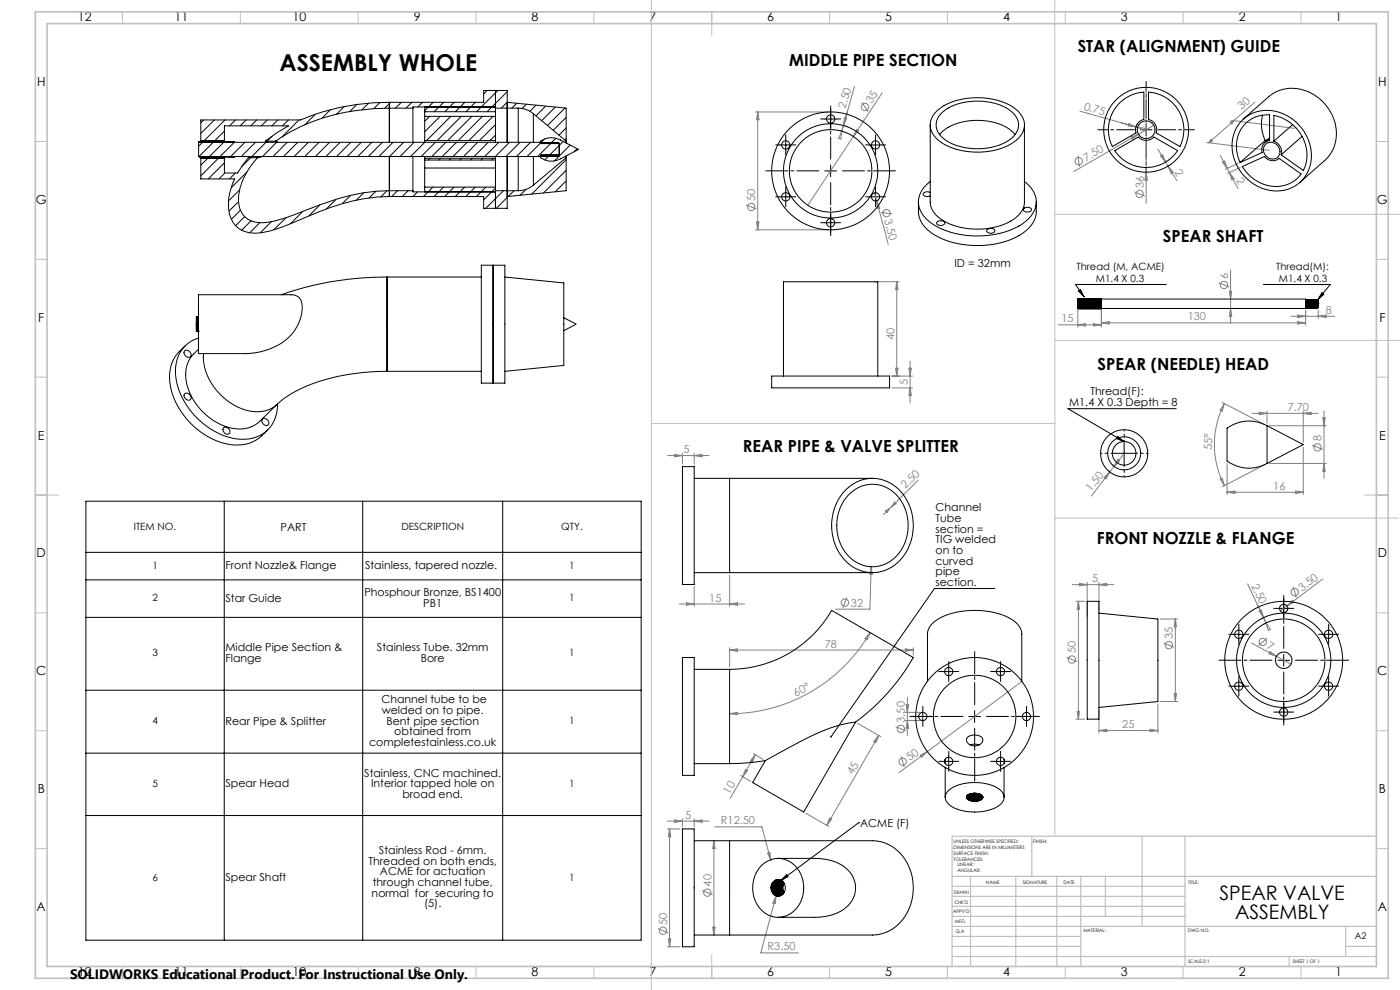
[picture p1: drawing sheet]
<svg xmlns="http://www.w3.org/2000/svg" width="594mm" height="420mm" viewBox="0 0 594 420" stroke-linecap="round" stroke-linejoin="round" font-family="sans-serif">
<defs><g id="words">
<text font-size="9.9" x="118.6" y="30.3">ASSEMBLY WHOLE</text>
<g font-size="8.5">
<text x="517.4" y="381.8">SPEAR VALVE</text>
<text x="524" y="389.9">ASSEMBLY</text>
</g>
<g font-size="7.1">
<text x="457.2" y="22.2">STAR (ALIGNMENT) GUIDE</text>
<text x="334.8" y="28.2">MIDDLE PIPE SECTION</text>
<text x="493.4" y="102.5">SPEAR SHAFT</text>
<text x="465.7" y="156.8">SPEAR (NEEDLE) HEAD</text>
<text x="315.2" y="191.8">REAR PIPE &amp; VALVE SPLITTER</text>
<text x="465.4" y="230.7">FRONT NOZZLE &amp; FLANGE</text>
</g>
<text font-size="5.8" x="29.7" y="415.3">SOLIDWORKS Educational Product. For Instructional Use Only.</text>
<g font-size="5.3">
<text x="33.1" y="9">12</text>
<text x="74.1" y="9">11</text>
<text x="124.1" y="9">10</text>
<text x="175.6" y="9">9</text>
<text x="225.6" y="9">8</text>
<text x="275.6" y="9">7</text>
<text x="325.6" y="9">6</text>
<text x="375.6" y="9">5</text>
<text x="425.6" y="9">4</text>
<text x="475.6" y="9">3</text>
<text x="525.6" y="9">2</text>
<text x="566.6" y="9">1</text>
<text x="15.7" y="36.5">H</text>
<text x="584.7" y="36.5">H</text>
<text x="15.2" y="86.5">G</text>
<text x="584.2" y="86.5">G</text>
<text x="16.2" y="136.5">F</text>
<text x="585.2" y="136.5">F</text>
<text x="16.1" y="186.5">E</text>
<text x="585.1" y="186.5">E</text>
<text x="15.5" y="236.5">D</text>
<text x="584.5" y="236.5">D</text>
<text x="15.4" y="286.5">C</text>
<text x="584.4" y="286.5">C</text>
<text x="16" y="336.6">B</text>
<text x="585" y="336.6">B</text>
<text x="15.5" y="386.5">A</text>
<text x="584.5" y="386.5">A</text>
<text x="33.1" y="414">12</text>
<text x="74.1" y="414">11</text>
<text x="124.1" y="414">10</text>
<text x="175.6" y="414">9</text>
<text x="225.6" y="414">8</text>
<text x="275.6" y="414">7</text>
<text x="325.6" y="414">6</text>
<text x="375.6" y="414">5</text>
<text x="425.6" y="414">4</text>
<text x="475.6" y="414">3</text>
<text x="525.6" y="414">2</text>
<text x="566.6" y="414">1</text>
</g>
<g font-size="4.7" fill="#808080">
<text x="358.8" y="46.3" transform="rotate(-74 358.8 46.3)">2.50</text>
<text x="369.9" y="44.2" transform="rotate(-57 369.9 44.2)">35</text>
<text x="459.7" y="46.5" transform="rotate(16 459.7 46.5)">0.75</text>
<text x="526.9" y="46.8" transform="rotate(-41 526.9 46.8)">30</text>
<text x="460.8" y="68.6" transform="rotate(-30 460.8 68.6)">7.50</text>
<text x="498.2" y="72.8" transform="rotate(59 498.2 72.8)">2</text>
<text x="524.4" y="76.2" transform="rotate(62 524.4 76.2)">2</text>
<text x="485.3" y="79.7" transform="rotate(-90 485.3 79.7)">36</text>
<text x="320.5" y="85.2" transform="rotate(-90 320.5 85.2)">50</text>
<text x="375.2" y="93.3" transform="rotate(75 375.2 93.3)">3.50</text>
<text x="521.1" y="118.3" transform="rotate(-90 521.1 118.3)">6</text>
<text x="450.3" y="136.8">15</text>
<text x="503.9" y="135.9">130</text>
<text x="562.5" y="133.2">8</text>
<text x="379.5" y="144.1" transform="rotate(-90 379.5 144.1)">40</text>
<text x="385.2" y="163.3" transform="rotate(-90 385.2 163.3)">5</text>
<text x="546.4" y="174.4">7.70</text>
<text x="514.2" y="191" transform="rotate(-88 514.2 191)">55°</text>
<text x="560.7" y="187.2" transform="rotate(-90 560.7 187.2)">8</text>
<text x="290" y="192.2">5</text>
<text x="384.2" y="207.6" transform="rotate(-45 384.2 207.6)">2.50</text>
<text x="463" y="208.8" transform="rotate(-52 463 208.8)">1.50</text>
<text x="540.3" y="207.8">16</text>
<text x="463.3" y="247">5</text>
<text x="530.8" y="248.4" transform="rotate(65 530.8 248.4)">2.50</text>
<text x="552.4" y="251" transform="rotate(-37 552.4 251)">3.50</text>
<text x="300.9" y="255.2">15</text>
<text x="361" y="257.4">32</text>
<text x="350" y="274.8">78</text>
<text x="497.6" y="271.1" transform="rotate(-90 497.6 271.1)">35</text>
<text x="537.3" y="275" transform="rotate(28 537.3 275)">7</text>
<text x="456.5" y="277.2" transform="rotate(-90 456.5 277.2)">50</text>
<text x="337.7" y="295.7" transform="rotate(-27 337.7 295.7)">60°</text>
<text x="383.9" y="306.6" transform="rotate(-90 383.9 306.6)">3.50</text>
<text x="476.2" y="308.9">25</text>
<text x="386.1" y="323" transform="rotate(-37 386.1 323)">50</text>
<text x="361.9" y="328.9" transform="rotate(-60 361.9 328.9)">45</text>
<text x="309.6" y="337.1" transform="rotate(-60 309.6 337.1)">10</text>
<text x="290.7" y="347.3">5</text>
<text x="305.9" y="349.8">R12.50</text>
<text x="301.8" y="376.1" transform="rotate(-90 301.8 376.1)">40</text>
<text x="283" y="392.3" transform="rotate(-90 283 392.3)">50</text>
<text x="325.7" y="403.2">R3.50</text>
</g>
<g font-size="4.7">
<text x="405" y="113.3">ID = 32mm</text>
<text x="462.7" y="167.8">Thread(F):</text>
<text x="453.6" y="172.3">M1.4 X 0.3 Depth = 8</text>
<text x="396.9" y="216.9">Channel</text>
<text x="396.9" y="221.4">Tube</text>
<text x="119" y="225.2">PART</text>
<text x="396.9" y="225.9">section =</text>
<text x="396.9" y="230.5">TIG welded</text>
<text x="396.9" y="235">on to</text>
<text x="396.9" y="239.5">curved</text>
<text x="95.7" y="241.4">Front Nozzle&amp; Flange</text>
<text x="154.9" y="241.4">Stainless, tapered nozzle.</text>
<text x="396.9" y="244">pipe</text>
<text x="396.9" y="248.6">section.</text>
<text x="95.7" y="255.2">Star Guide</text>
<text x="154.6" y="252.9">Phosphour Bronze, BS1400</text>
<text x="179.6" y="257.5">PB1</text>
<text x="95.7" y="276.3">Middle Pipe Section &amp;</text>
<text x="95.7" y="280.9">Flange</text>
<text x="160" y="276.3">Stainless Tube. 32mm</text>
<text x="178.5" y="280.9">Bore</text>
<text x="161.8" y="298.3">Channel tube to be</text>
<text x="161.9" y="302.9">welded on to pipe.</text>
<text x="95.7" y="307.4">Rear Pipe &amp; Splitter</text>
<text x="163.9" y="307.4">Bent pipe section</text>
<text x="167.3" y="311.9">obtained from</text>
<text x="156.6" y="316.4">completestainless.co.uk</text>
<text x="154.6" y="329.5">Stainless, CNC machined.</text>
<text x="95.7" y="334">Spear Head</text>
<text x="157.4" y="334">Interior tapped hole on</text>
<text x="170.8" y="338.5">broad end.</text>
<text x="365" y="350.8">ACME (F)</text>
<text x="160.8" y="362.4">Stainless Rod - 6mm.</text>
<text x="156.3" y="366.9">Threaded on both ends,</text>
<text x="161.2" y="371.4">ACME for actuation</text>
<text x="95.7" y="373.7">Spear Shaft</text>
<text x="158.1" y="375.9">through channel tube,</text>
<text x="157.7" y="380.5">normal for securing to</text>
<text x="180" y="385">(5).</text>
</g>
<g font-size="4.2">
<text x="456.8" y="114.4">Thread (M, ACME)</text>
<text x="465" y="119.7">M1.4 X 0.3</text>
<text x="541.4" y="114.4">Thread(M):</text>
<text x="542.6" y="119.7">M1.4 X 0.3</text>
<text x="56.8" y="225">ITEM NO.</text>
<text x="170.3" y="225">DESCRIPTION</text>
<text x="238.1" y="225">QTY.</text>
<text x="64.6" y="241.3">1</text>
<text x="241.5" y="241.3">1</text>
<text x="64.6" y="255.1">2</text>
<text x="241.5" y="255.1">1</text>
<text x="64.6" y="278.5">3</text>
<text x="241.5" y="278.5">1</text>
<text x="64.6" y="307.3">4</text>
<text x="241.5" y="307.3">1</text>
<text x="64.6" y="333.9">5</text>
<text x="241.5" y="333.9">1</text>
<text x="64.6" y="373.6">6</text>
<text x="241.5" y="373.6">1</text>
</g>
<text font-size="3.9" x="574.9" y="398.5">A2</text>
<g font-size="2">
<text x="404.6" y="357.6">UNLESS OTHERWISE SPECIFIED:</text>
<text x="438.4" y="357.6">FINISH:</text>
<text x="404.6" y="360.1">DIMENSIONS ARE IN MILLIMETERS</text>
<text x="404.6" y="362.6">SURFACE FINISH:</text>
<text x="404.6" y="365.1">TOLERANCES:</text>
<text x="406.2" y="367.6">LINEAR:</text>
<text x="406.2" y="370.1">ANGULAR:</text>
<text x="418.3" y="375">NAME</text>
<text x="434" y="374.9">SIGNATURE</text>
<text x="451.2" y="374.9">DATE</text>
<text x="504.1" y="374.9">TITLE:</text>
<text x="404.6" y="379.1">DRAWN</text>
<text x="404.9" y="383.3">CHK'D</text>
<text x="404.4" y="387.4">APPV'D</text>
<text x="405.1" y="391.8">MFG</text>
<text x="405.5" y="396">Q.A</text>
<text x="459.6" y="395.5">MATERIAL:</text>
<text x="504" y="395.5">DWG NO.</text>
<text x="504.1" y="408.6">SCALE:2:1</text>
<text x="548.5" y="408.6">SHEET 1 OF 1</text>
</g>
</g></defs>
<g fill="none" stroke="#808080" stroke-width=".42">
<path d="M362.5 36.7l-5.3 19M374.3 39.4l-31.5 47.7M486.3 37.1v49.2M320.5 47.5h30.9M321.5 47.5v50M321.5 47.5l.5 3.3h-1zM356.2 55.4h.1M357.2 55.7l-.4 3.3-1-.3zM357.9 53.3l-.7 2.4M358.3 49.9l1 .3-1.4 3.1zM358.8 53.5h.1M363.5 54.9l.8 .5-2.2 2.5z"/>
<path d="M365.7 43.4l2.7 4M458.2 47.1l24.5 6.9M475.9 52.1l6.1 1.8M478.9 52.4l3.1 1.5-3.4-.5zM479.9 58.2l3.2-1.3-2.7 2.1zM482 53.9l.7 .1M482.2 52.9h.1M482.7 54l3.3 .5-.3 .9zM483 53.1h.1M483.1 56.9l-27.5 15.9M489.5 53.2l-6.4 3.7M513.7 59.1l.7 .8-1.5 .7z"/>
<path d="M522 51.8l1.5-.6-.9 1.4zM522.5 51.1l26.7 3.4M523.5 51.2l-10.6 9.4M532.4 43.3l-8.9 7.9M457.3 66l.7 4.7M486.3 73l.5 3.4h-1zM491.3 63.3l3.3 5.4M492.4 66.2l.9-.5 1.3 3zM494.6 68.7l1 1.8M495.4 68.2h.1M495.6 70.5l3.8 6.2M495.6 70.5l2.1 2.5-.8 .5z"/>
<path d="M496.5 69.9h.1M512 60.4l26.6 3.4M517.7 65.9l3.9 7.3M518.7 68.8l.9-.5 1.1 3.2zM521.6 73.2l3.7 6.9M521.6 73.2l2 2.6-.9 .5zM525.4 69.3l-5.5 2.5M526.3 71l-5.5 2.5M316.5 86.9l4.5 1.8M320.5 97.5h30.9M321 94.2h1l-.5 3.3zM371 81.8l5.9 21.8"/>
<path d="M371.9 85.2l1.4 3-1 .3zM373.8 90.2l4.7 .5M481.3 81.4l4.4 1.8M370.9 119.5h10.6M380.5 119.5v40M380.5 119.5l.5 3.4h-1zM517.1 120l4.4 1.8M522.1 114.5v22.7M449 137.8h18.3M457.3 127.9v10.9M457.3 137.8l3.3-.5v1zM464 137.3l3.3 .5-3.3 .5z"/>
<path d="M467.3 127.9v10.9M467.3 132v6M467.3 137h86.7M467.3 137l3.3-.5v1zM521.6 123.6h1l-.5 3.3zM522.1 130.9l.5 3.3h-1zM547.6 134.2h18.8M550.7 136.5l3.3 .5-3.3 .5zM550.7 133.7l3.3 .5-3.3 .5zM554 131.9v6.1M559.3 131.5v3.7M559.3 134.2l3.3-.5v1z"/>
<path d="M378.4 159.5h8.8M380 156.2h1l-.5 3.3zM385.7 156.2h1l-.5 3.3zM386.2 153.2v17.7M378.4 164.6h8.8M386.2 164.6l.5 3.2h-1zM518.6 170.8l18.1 9.3M519.5 171.2a37.9 37.9 0 0 0 0 34.8M519.5 171.2l-.9 3.2-.9-.4zM531.2 175.4h28.1M534.3 174.9l3.3 .5-3.3 .5zM537.6 174.4v5.2"/>
<path d="M552.9 174.4v13.2M552.9 175.4l3.4-.5v1zM561.3 177.3h1l-.5 3.3zM561.8 174.3v28.7M283.2 193.3h17.7M286.2 192.8l3.4 .5-3.4 .5zM289.6 192.3v4.6M294.5 192.3v4.6M294.5 193.3l3.4-.5v1zM470.1 199.6h.1M471.9 197.3h.1M472.7 197.9l-1.8 2.4"/>
<path d="M474.3 194.9l.8 .7-2.4 2.3zM476.6 192.8l-3.9 5.1M520.6 196.6v13.2M536.7 197.1l-18.1 9.4M538.6 180.6h24.2M538.6 196.6h24.2M552.9 189.6v20.2M556.8 188.9l4.4 1.8M561.8 196.6l.5 3.3h-1zM375.7 216.7l1.7-1-1 1.8zM377.4 215.7l-2.6 2.7M378 215.2h.1"/>
<path d="M378.5 214.7l-1.1 1M379.1 214.2h.1M379.5 213l.7 .7-1.7 1zM389.5 203.8l-11 10.9M468.5 202.5l2.4-2.2-1.6 2.9zM470.9 200.3l-7.9 10.1M517.7 203.3l.9-.5 .9 3.2zM520.6 208.8h32.3M520.6 208.8l3.3-.5v1.1zM549.7 208.3l3.2 .5-3.2 .6zM288.2 256.2h27.7M291.3 255.7l3.2 .5-3.2 .6z"/>
<path d="M294.5 248.9v8.3M309.6 243.9v13.3M309.6 256.2l3.2-.5v1.1zM359.3 253.5l-1.7 4.4M369.6 240.3l-.5 18.1h-14.6M369.6 240.3l.5 3.3h-1.1zM454.9 248h17.7M456.5 255.1h3.8M457.6 255.1l.4 3.3h-1zM457.6 255.1v50M458 247.5l3.3 .5-3.3 .5zM461.3 247v14.6"/>
<path d="M466.3 247v12.1M466.3 248l3.3-.5v1zM529.3 247.7l7.9 16.6M534.2 259.3l1-.5 .9 3.2zM546.1 257.1l-2.9 2.1M548.4 254.7l.6 .8-2.9 1.6zM548.7 248.9l1.2 4.6M561.3 245.6l-15.2 11.5M309.6 274.8v8.1M309.6 275.8h77.9M309.6 275.8l3.2-.5v1zM369.1 268.4a68.8 68.8 0 0 1-59.5 34.4"/>
<path d="M369.1 268.4l-1.2 3-.9-.5zM384.2 275.3l3.3 .5-3.3 .5zM387.5 274.8v3.2M452.5 278.9l4.5 1.8M492.3 262.6h7.4M493.7 272.8l4.4 1.8M498.7 262.6v35M498.7 262.6l.5 3.3h-1zM531 272.8l16.8 8.9M535.2 262.4h.1M536.1 262l1.1 2.3M536.3 264.7h.1"/>
<path d="M537.2 264.3l1.8 2.8-.9 .4zM537.6 270.8l-3.6 3.1M538.9 276.5l2.7 2-3.2-1.1zM384.5 298.9h1l-.5 3.3zM385 295.9v16.1M433.6 289.1l-40.1 29.8M491.3 298.6v12.3M492.3 297.6h7.4M498.2 294.3h1l-.5 3.3zM309.6 302.8l3.2-.6 .1 1zM319.6 319.7l4.2 2.5M363.9 306.9l9.8 5.6"/>
<path d="M372.8 312l-22 38.1M372.8 312l-1.2 3.1-.9-.5zM380 308.3l4.5 1.8M384 302.2h6.5M384 305.7h6.5M385 305.7l.5 3.3h-1zM393.5 318.9l-12.1 8.9M456.5 305.1h3.8M457 301.8h1l-.4 3.3zM466.3 301.1v9.8M466.3 309.9l3.3-.5v1zM466.3 309.9h25"/>
<path d="M488 309.4l3.3 .5-3.3 .5zM314.2 329l4.3 2.5M315.1 329.5l-5.3 9.2M316.3 326.4l.9 .5-2.1 2.6zM320.5 320.2l-5.4 9.3M320.5 320.2l-1.2 3.1-.9-.5zM382.4 320.8l1.2 4.7M390.5 320.4l3-1.5-2.4 2.3zM283.1 351.7h5.4M283.2 348.4h17.7M284.1 351.7v50M284.1 351.7l.5 3.3h-1z"/>
<path d="M286.2 347.9l3.4 .5-3.4 .5zM289.6 347.4v3.3M294.5 347.4v3.3M294.5 348.4l3.4-.5v1zM302.9 356.7v40M302.9 356.7l.5 3.3h-1zM303.3 350.8h20l3.8 14.2M341.9 345l9.8 5.6M352 347l.9 .5-2.1 2.6zM297.9 377.8l4.4 1.8M325.7 362l1-.3 .4 3.3zM279.1 394l4.4 1.8"/>
<path d="M283.6 398.4h1l-.5 3.3zM302.4 393.4h1l-.5 3.3zM329.3 380.1l-6.5 24.2h16M329.3 380.1l-.4 3.3-1-.3zM283.1 401.7h5.4"/>
<circle cx="367" cy="45.4" r="1.56"/>
<circle cx="457.7" cy="68.4" r="1.56"/>
<circle cx="318.7" cy="87.8" r="1.55"/>
<circle cx="376.2" cy="90.4" r="1.56"/>
<circle cx="483.5" cy="82.3" r="1.56"/>
<circle cx="519.3" cy="120.9" r="1.55"/>
<circle cx="559" cy="189.8" r="1.56"/>
<circle cx="358.5" cy="255.7" r="1.55"/>
<circle cx="549.3" cy="251.2" r="1.55"/>
<circle cx="454.8" cy="279.8" r="1.55"/>
<circle cx="495.9" cy="273.7" r="1.56"/>
<circle cx="535.8" cy="272.3" r="1.56"/>
<circle cx="382.2" cy="309.2" r="1.55"/>
<circle cx="383" cy="323.2" r="1.55"/>
<circle cx="300.1" cy="378.7" r="1.55"/>
<circle cx="281.3" cy="394.9" r="1.56"/>
</g>
<g fill="none" stroke="#000" stroke-width=".42">
<path d="M206.7 38.4l-1.5 1.5M210.2 38.4v9M211.2 38.4l-9 9M215.2 38.9l-8.5 8.5M487.3 39.1a16 16 0 0 1 13.3 23.1l-10-5.8a4.5 4.5 0 0 0-3.3-5.7zM85.2 59.9v.4M85.2 59.9h.2M85.4 59.9v.4M85.5 59.7h.1M85.5 59.7l-.1 .2M85.5 59.7l-.1 .6M85.5 59.7l.1 .2"/>
<path d="M85.5 59.7v.7M85.6 59.9v.3M85.6 59.9h.1M85.7 59.9v.4M85.8 59.7v.6M85.8 59.7l-.1 .2M85.8 59.7h.1M85.8 59.7l.1 .2M85.8 59.7v.7M85.9 59.9v.3M85.9 59.9h.1M86 59.9v.4"/>
<path d="M86.1 59.7h.1M86.1 59.7l-.1 .2M86.1 59.7l-.1 .7M86.1 59.7l.1 .2M86.1 59.7v.7M86.2 59.9v.3M86.2 59.9h.1M86.3 59.9v.4M86.4 59.7v.6M86.4 59.7l-.1 .2M86.4 59.7h.1M86.4 50.9l-1.2 1.2"/>
<path d="M86.4 59.7l.1 .2M86.4 59.7v.7M86.5 59.9v.3M86.5 59.9h.1M86.6 59.9v.4M86.7 59.7h.1M86.7 59.7l-.1 .2M86.7 59.7l-.1 .7M86.7 59.7l.1 .2M86.8 59.9v.3M86.8 59.9h.1M86.9 59.9v.4"/>
<path d="M87 59.7v.6M87 59.7l-.1 .2M87 59.7h.1M87 59.7l.1 .2M87 59.7v.7M87.1 59.9v.3M87.1 59.9h.1M87.2 59.9v.4M87.3 59.7h.1M87.3 59.7l-.1 .2M87.3 59.7l-.1 .7M87.3 59.7l.1 .2"/>
<path d="M87.3 59.7v.7M87.4 59.9v.3M87.4 59.9h.1M87.5 59.9v.4M87.6 59.7l-.1 .2M87.6 59.7v.6M87.6 59.7h.1M87.6 59.7l.1 .2M87.6 59.7v.7M87.7 59.9v.3M87.7 59.9h.1M87.9 59.7h.1"/>
<path d="M87.9 59.7l-.1 .2M87.9 59.7l-.1 .7M87.9 59.7l.1 .2M87.9 59.7v.6M88 59.9v.3M88 59.9h.1M88.1 59.9v.4M88.2 59.7l-.1 .2M88.2 59.7v.6M88.2 59.7h.1M88.2 59.7l.1 .2M88.2 59.7v.7"/>
<path d="M88.3 59.9v.3M88.3 59.9h.1M88.4 59.9v.4M88.5 59.7h.1M88.5 59.7l-.1 .2M88.5 59.7l-.1 .6M88.5 59.7l.1 .2M88.6 59.9v.3M88.6 59.9h.1M88.7 59.9v.4M88.8 59.7l-.1 .2M88.8 59.7v.7"/>
<path d="M88.8 59.7h.1M88.8 59.7l.1 .2M88.9 59.9v.3M88.9 59.9h.1M89 59.9v.5M89.1 59.7h.1M89.1 59.7l-.1 .2M89.1 59.7l-.1 .7M89.1 59.7l.1 .2M89.1 59.7v.7M89.2 59.9v.3M89.2 59.9h.1"/>
<path d="M89.3 59.9v.4M89.4 59.7l-.1 .2M89.4 59.7v.7M89.4 59.7h.1M89.4 59.7l.1 .2M89.5 59.9v.3M89.5 59.9h.1M89.6 59.9v.4M89.7 59.7h.1M89.7 59.7l-.1 .2M89.7 59.7l-.1 .7 .1-.7M89.7 59.7l.1 .2"/>
<path d="M89.8 59.9v.3M89.8 59.9h.1M89.9 59.9v.4M90 59.7l-.1 .2M90 59.7v.7M90 59.7h.1M90 59.7l.1 .2M90.1 59.9v.3M90.1 59.9h.1M90.2 59.9v.4M90.3 59.7h.1M90.3 59.7l-.1 .2"/>
<path d="M90.3 59.7l-.1 .7M90.3 59.7l.1 .2M90.4 59.9v.3M90.4 59.9h.1M90.5 59.9v.4M90.6 59.7l-.1 .2M90.6 59.7v.7M90.6 59.7h.1M90.6 59.7l.1 .2M90.7 59.9v.3M90.7 59.9h.1M90.8 59.9v.4"/>
<path d="M90.9 59.7h.1M90.9 59.7l-.1 .2M90.9 59.7l-.1 .7M90.9 59.7l.1 .2M90.9 59.7v.7M90.9 50.9l-5.7 5.7M91 59.9v.3M91 59.9h.1M91.1 59.9v.4M91.2 59.7l-.1 .2M91.2 59.7v.7M91.2 59.7h.1"/>
<path d="M91.2 59.7l.1 .2M91.3 59.9v.3M91.3 59.9h.1M91.4 59.9v.4M91.5 59.7h.1M91.5 59.7l-.1 .2M91.5 59.7l-.1 .7M91.5 59.7l.1 .2M91.5 59.7v.7M91.6 59.9v.3M91.6 59.9h.1M91.7 59.9v.4"/>
<path d="M91.8 59.7l-.1 .2M91.8 59.7v.7M91.8 59.7h.1M91.8 59.7l.1 .2M91.9 59.9v.3M91.9 59.9h.1M92 59.9v.4M92.1 59.7h.1M92.1 59.7l-.1 .2M92.1 59.7l-.1 .7M92.1 59.7l.1 .2M92.2 59.9v.3"/>
<path d="M92.2 59.9h.1M92.3 59.9v.4M92.4 59.7l-.1 .2M92.4 59.7v.7M92.4 59.7h.1M92.4 59.7l.1 .2M92.5 59.9v.3M92.5 59.9h.1M92.6 59.9v.4M92.7 59.7h.1M92.7 59.7l-.1 .2M92.7 59.7l-.1 .7"/>
<path d="M92.7 59.7l.1 .2M92.7 59.7v.7M92.8 59.9v.3M92.8 59.9h.1M92.9 59.9v.4M93 59.7l-.1 .2M93 59.7v.7M93 59.7h.1M93 59.7l.1 .2M93.1 59.9v.3M93.1 59.9h.1M93.2 59.9v.4"/>
<path d="M93.3 59.7h.1M93.3 59.7l-.1 .2M93.3 59.7l-.1 .6M93.3 59.7l.1 .2M93.3 59.7v.7M93.4 59.9v.3M93.4 59.9h.1M93.5 59.9v.4M93.6 59.7l-.1 .2M93.6 59.7v.7M93.6 59.7h.1M93.6 59.7l.1 .2"/>
<path d="M93.7 59.9v.3M93.7 59.9h.1M93.8 59.9v.4M93.9 59.7h.1M93.9 59.7l-.1 .2M93.9 59.7l-.1 .6M93.9 59.7l.1 .2M94 59.9v.3M94 59.9h.1M94.1 59.9v.4M94.2 59.7l-.1 .2M94.2 59.7v.7"/>
<path d="M94.2 59.7h.1M94.2 59.7l.1 .2M94.3 59.9v.3M94.3 59.9h.1M94.4 59.9v.4M94.5 59.7h.1M94.5 59.7l-.1 .2M94.5 59.7l-.1 .6M94.5 59.7l.1 .2M94.5 59.7v.7M94.6 59.9v.3M94.6 59.9h.1"/>
<path d="M94.7 59.9v.4M94.8 59.7l-.1 .2M94.8 59.7v.7M94.8 59.7h.1M94.8 59.7l.1 .2M94.9 59.9v.3M94.9 59.9h.1M95.1 59.7h.1M95.1 59.7l-.1 .2M95.1 59.7l-.1 .6M95.1 59.7l.1 .2M95.1 59.7v.7"/>
<path d="M95.2 59.9v.3M95.2 60v.2M95.2 55.6l-4.2 4.2M95.4 50.9l-8.9 8.9M99.9 50.9l-2.5 2.5M104.4 50.9l-2.5 2.5M108.9 50.9l-2.5 2.5M112.6 59.9l4.8-3.5 5-3h-27.2v6.5M112.6 59.9l.6 .5M112.6 59.9h4.4M113.4 50.9l-2.5 2.5M115.5 57.8l-2.1 2.1"/>
<path d="M117 59.9l.7 .5M117.9 50.9l-2.5 2.5M122.4 50.9l-2.5 2.5M126.9 50.9l-7.3 7.2M133.7 48.5l-4.4 4.5M140.1 46.6l-3.6 3.6M145.9 45.3l-3.2 3.2M151.4 44.3l-3.1 3.1M156.4 43.8l-2.8 2.8M161.1 43.5l-2.5 2.6M165.2 43.4a94.3 94.3 0 0 0-37.7 7.5h-42.3v9M165.2 45.9a81.9 81.9 0 0 0-48.2 14"/>
<path d="M165.2 45.9v14.5M165.2 43.4h40v-5h10v22M165.2 43.4v2.5M165.2 45.9h10M165.8 43.4l-2.6 2.5M170.3 43.4l-2.5 2.5M174.8 43.4l-2.5 2.5M175.2 45.9v14.5M179.2 43.4l-1.9 2M180.2 47.4v2M180.2 59.6v.8l-6 6M180.2 47.4h30"/>
<path d="M180.2 49.4h30M180.2 59.6h30M180.2 45.4v2M180.2 49.4v10.2M182.2 49.4l-2 2M183.8 43.4l-3.6 3.5M186.7 49.4l-6.5 6.5M188.2 43.4l-4 4M191.2 49.4l-10.2 10.2M192.7 43.4l-4 4M195.7 49.4l-10.2 10.2M197.2 43.4l-4 4"/>
<path d="M200.2 49.4l-10.3 10.2M201.7 43.4l-4 4M204.7 49.4l-10.2 10.2M209.2 49.4l-10.3 10.2M210.2 52.9l-6.8 6.7M210.2 57.3l-2.3 2.3M210.2 47.4v2M210.2 59.6v.8M210.2 45.4h-35v.5M210.2 45.9h9.7M210.2 49.4v10.2M212.7 45.9l2.5-2.5 25 2.5v14"/>
<path d="M219.3 43.8l-2.1 2.1M219.9 45.9a10.3 10.3 0 0 1 6.4 2.3M219.9 45.9v14.5M223.3 44.2l-1.8 1.8M226.3 48.2v12.2M226.3 48.2l13.9 11.7M227.4 44.6l-2.6 2.6M231 59l-7.4 7.4M231.5 45l-4.1 4.2M235.6 45.4l-5.8 5.8M235.8 58.6l-2.2 2.3M239.7 45.8l-7.4 7.5"/>
<path d="M240.2 58.8l-.6 .6M240.2 49.8l-5.5 5.5M240.2 54.3l-3 3M240.2 59.9v.8M333.4 59v5M349.9 50.5h5M352.4 48v5M371.5 59v5M394.7 53v32.7a10.8 10.8 0 0 0 7.6 9 30.4 30.4 0 0 0 28.6-2.3 8.7 8.7 0 0 0 3.8-6.7v-32.7M397.8 46.8a29.3 29.3 0 0 1 25.6-4.2 14.3 14.3 0 0 1 11.2 9.2 9.5 9.5 0 0 1-6.2 9.6 30.7 30.7 0 0 1-29.5-1.3 7.9 7.9 0 0 1-2.1-12.2zM398.7 57.1a21.4 21.4 0 0 1 18.4-5.9 18.9 18.9 0 0 1 13.6 5.9M399.8 47.7a25.2 25.2 0 0 1 22.1-3.9 12.7 12.7 0 0 1 10.2 8.1 8.4 8.4 0 0 1-5.4 8.4 26.3 26.3 0 0 1-26.5-1.6 6.8 6.8 0 0 1-.4-11z"/>
<path d="M475.2 43.6l1.8-1.6a16.5 16.5 0 0 1 8.3-2.9v11.6a4.4 4.4 0 0 0-3.3 5.7l-10 5.8a16 16 0 0 1 3.2-18.6zM483.8 55.1h5M486.3 52.5v5.1M526.8 51.2a16.8 16.8 0 0 1 24.4 1.9 17 17 0 0 1 0 24.6 17.3 17.3 0 0 1-24.4-4.3 17.1 17.1 0 0 1 0-22.2zM527.6 50.4l10.7-9.4a17.1 17.1 0 0 1 24.1 3.4 17 17 0 0 1-.3 23.7l-10.6 9.3M528.6 52.2l.6-.4a13.1 13.1 0 0 1 9.5-3.1v11a3.8 3.8 0 0 0-3.1 5l-9.4 4.3a14.5 14.5 0 0 1 2.4-16.8zM535.7 48.8l-.4 2.5v3l.6 3.1 .9 2.2M536.8 59.6l1.9-.9-2.1 1.9M536.8 59.6l-10.6 9.4M540.5 59.9a4.9 4.9 0 0 1 3.1 5.8M540.5 59.9v-10.9a17 17 0 0 1 12.5 23.3l-9.4-6.6M548.4 52.9l-7.9 7"/>
<path d="M552.5 57.9l-8.9 7.8M84.3 60.4h.1M84.3 60.4l.2 6M84.4 60.2l-.1 .2M84.4 60.2h.1M84.4 60.2l.2 .2M84.5 66.4l.3 .2M84.7 60.2l-.1 .2M84.7 60.2h.1M84.7 60.2l.2 .2M84.8 66.6h.1M84.9 66.6h.3"/>
<path d="M85 60.2l-.1 .2M85 60.2l.1 .2M85 60.2h.1M85.1 60.4h.1M85.2 66.6h.1M85.2 66.9v9h14.4a20.1 20.1 0 0 0-.9 18.2 11.5 11.5 0 0 0 12.6 4.6 81.7 81.7 0 0 0 18.5-6.5 89.9 89.9 0 0 1 35.4-8.8M85.2 66.6v.3M85.2 66.9h.1M85.2 66.9l.1 .1M85.3 66.4l-.1 .2M85.3 66.4l-.1 .5M85.3 66.4h.1"/>
<path d="M85.3 60.2l-.1 .2M85.3 60.2h.1M85.3 66.4l.1 .2M85.3 60.2l.2 .2M85.3 67h.1M85.4 66.4l-.1 .6M85.4 66.5v.5M85.4 66.6h.1M85.4 66.9v.1M85.4 66.9h.1M85.5 66.6l-.1 .3M85.5 66.9l.1 .1"/>
<path d="M85.5 66.4v.5M85.6 60.2l-.1 .2M85.6 66.4l-.1 .2M85.6 60.2h.1M85.6 66.4h.1M85.6 60.2l.2 .2M85.6 67h.1M85.7 66.4l.1 .2M85.7 66.4l-.1 .6M85.7 66.4v.6M85.8 66.6h.1M85.8 66.9l-.1 .1"/>
<path d="M85.8 66.9h.1M85.8 66.6v.3M85.8 66.9l.1 .1M85.9 66.4l-.1 .2M85.9 66.4l-.1 .5M85.9 66.4h.1M85.9 60.2l-.1 .2M85.9 60.2h.1M85.9 66.4l.1 .2M85.9 60.2l.1 .2M85.9 67h.1M86 60.3l-1.7 1.7"/>
<path d="M86 66.4l-.1 .6M86 66.5v.5M86 60.4h.1M86 66.6h.1M86 66.9v.1M86 66.9h.1M86.1 66.5l-.1 .4M86.1 66.9l.1 .1M86.1 66.4v.5M86.2 60.2l-.1 .2M86.2 66.4l-.1 .2M86.2 60.2h.1"/>
<path d="M86.2 66.4h.1M86.2 60.2l.1 .2M86.2 67h.1M86.3 66.4l.1 .2M86.3 66.4l-.1 .6M86.3 66.4v.6M86.3 60.4h.1M86.4 66.9l-.1 .1M86.4 66.9h.1M86.4 66.6v.3M86.4 66.9l.1 .1M86.5 66.4l-.1 .2"/>
<path d="M86.5 66.4l-.1 .5M86.5 66.4h.1M86.5 60.2l-.1 .2M86.5 60.2h.1M86.5 66.4l.1 .2M86.5 60.2l.1 .2M86.5 67h.1M86.6 66.4l-.1 .6M86.6 66.5v.5M86.6 66.6h.1M86.6 66.9v.1M86.6 60.4h.1"/>
<path d="M86.6 66.9h.1M86.7 66.6l-.1 .3M86.7 66.9l.1 .1M86.7 66.4v.5M86.8 66.4l-.1 .2M86.8 60.2l-.1 .2M86.8 60.2h.1M86.8 66.4h.1M86.8 60.2l.2 .2M86.8 67h.1M86.9 66.4l.1 .2M86.9 66.4l-.1 .6"/>
<path d="M86.9 66.4v.6M87 66.6h.1M87 66.9l-.1 .1M87 66.9h.1M87 66.6v.3M87 66.9l.1 .1M87.1 66.4l-.1 .2M87.1 66.4l-.1 .5M87.1 66.4h.1M87.1 60.2l-.1 .2M87.1 60.2h.1M87.1 66.4l.1 .2"/>
<path d="M87.1 60.2l.1 .2M87.1 67h.1M87.2 66.4l-.1 .6M87.2 66.5v.5M87.2 66.6h.1M87.2 60.4h.1M87.3 66.9l-.1 .1M87.3 66.6v.3M87.3 66.9h.1M87.3 66.9l.1 .1M87.3 66.4v.5M87.4 60.2l-.1 .2"/>
<path d="M87.4 66.4l-.1 .2M87.4 60.2h.1M87.4 66.4h.1M87.4 60.2l.1 .2M87.4 67h.1M87.5 66.4l.1 .2M87.5 66.4l-.1 .6M87.5 66.4v.6M87.5 60.4h.1M87.6 66.9l-.1 .1M87.6 66.9h.1M87.6 66.6v.3"/>
<path d="M87.6 66.9l.1 .1M87.7 66.4l-.1 .2M87.7 66.4l-.1 .5M87.7 66.4h.1M87.7 60.2l-.1 .2M87.7 60.2h.1M87.7 66.4l.1 .2M87.7 60.2l.1 .2M87.7 67h.1M87.8 66.4l-.1 .6M87.8 66.5v.5M87.8 66.6h.1"/>
<path d="M87.8 60.4h.1M87.9 66.9l-.1 .1M87.9 66.5v.4M87.9 66.9h.1M87.9 66.9l.1 .1M87.9 66.4v.5M88 60.2l-.1 .2M88 66.4l-.1 .2M88 60.2h.1M88 66.4h.1M88 60.2l.1 .2M88 67h.1"/>
<path d="M88.1 66.4l.1 .2M88.1 66.4l-.1 .6M88.1 60.4h.1M88.2 66.6h.1M88.2 66.9l-.1 .1M88.2 66.9h.1M88.2 66.6v.3M88.2 66.9l.1 .1M88.3 66.4l-.1 .2M88.3 66.4l-.1 .5M88.3 66.4h.1M88.3 60.2l-.1 .2"/>
<path d="M88.3 60.2h.1M88.3 67l-3.1 3.1M88.3 66.4l.1 .2M88.3 60.2l.1 .2M88.3 67h.1M88.4 66.4l-.1 .6M88.4 66.5v.5M88.4 66.6h.1M88.4 60.4h.1M88.5 66.9l-.1 .1M88.5 66.6v.3M88.5 66.9h.1"/>
<path d="M88.5 66.9l.1 .1M88.5 66.4v.5M88.6 66.4l-.1 .2M88.6 60.2l-.1 .2M88.6 60.2h.1M88.6 66.4h.1M88.6 60.2l.2 .2M88.6 67h.1M88.7 66.4l.1 .2M88.7 66.4l-.1 .6M88.7 66.4v.6M88.8 66.6h.1"/>
<path d="M88.8 66.9l-.1 .1M88.8 66.9h.1M88.8 66.5v.4M88.8 66.9l.1 .1M88.8 66.5v.1M88.9 66.4l-.1 .2M88.9 66.4l-.1 .5M88.9 66.4h.1M88.9 60.2l-.1 .2M88.9 60.2h.1M88.9 66.4l.1 .2M88.9 60.2l.1 .2"/>
<path d="M88.9 67h.1M89 66.4l-.1 .6M89 66.5v.5M89 66.6h.1M89 60.4h.1M89.1 66.9l-.1 .1M89.1 66.5v.4M89.1 66.9h.1M89.1 66.9l.1 .1M89.1 66.4v.5M89.2 60.2l-.1 .2M89.2 66.4l-.1 .2"/>
<path d="M89.2 60.2h.1M89.2 66.4h.1M89.2 60.2l.1 .2M89.2 67h.1M89.3 66.4l.1 .2M89.3 66.4l-.1 .6M89.3 66.5v.5M89.3 60.4h.1M89.4 66.6h.1M89.4 66.9l-.1 .1M89.4 66.9h.1M89.4 66.6v.3"/>
<path d="M89.4 66.9l.1 .1M89.5 66.4l-.1 .2M89.5 66.4l-.1 .5M89.5 66.4h.1M89.5 60.2l-.1 .2M89.5 60.2h.1M89.5 66.4l.1 .2M89.5 60.2l.2 .2M89.5 67h.1M89.6 66.4l-.1 .6M89.6 66.5v.5M89.6 66.6h.1"/>
<path d="M89.7 66.9l-.1 .1M89.7 66.6v.3M89.7 66.9h.1M89.7 66.9l.1 .1M89.7 66.4v.5M89.8 60.2l-.1 .2M89.8 66.4l-.1 .2M89.8 60.2h.1M89.8 66.4h.1M89.8 60.2l.1 .2M89.8 67h.1M89.9 66.4l.1 .2"/>
<path d="M89.9 66.4l-.1 .6M89.9 66.5v.5M89.9 60.4h.1M90 66.6h.1M90 66.9l-.1 .1M90 66.9h.1M90 66.6v.3M90 66.9l.1 .1M90.1 66.4l-.1 .2M90.1 66.4l-.1 .5M90.1 66.4h.1M90.1 60.2l-.1 .2"/>
<path d="M90.1 60.2h.1M90.1 66.4l.1 .2M90.1 60.2l.1 .2M90.1 67h.1M90.2 66.4l-.1 .6M90.2 66.5v.5M90.2 66.6h.1M90.2 60.4h.1M90.3 66.9l-.1 .1M90.3 66.6v.3M90.3 66.9h.1M90.3 66.9l.1 .1"/>
<path d="M90.3 66.4v.5M90.4 60.2l-.1 .2M90.4 66.4l-.1 .2M90.4 60.2h.1M90.4 66.4h.1M90.4 60.2l.1 .2M90.4 67h.1M90.5 66.4l.1 .2M90.5 66.4l-.1 .6M90.5 60.3l-6.1 6.1M90.5 66.5v.5M90.5 60.4h.1"/>
<path d="M90.6 66.6h.1M90.6 66.9l-.1 .1M90.6 66.9h.1M90.6 66.6v.3M90.6 66.9l.1 .1M90.7 66.4l-.1 .2M90.7 66.4l-.1 .5M90.7 66.4h.1M90.7 60.2l-.1 .2M90.7 60.2h.1M90.7 66.4l.1 .2M90.7 60.2l.1 .2"/>
<path d="M90.7 67h.1M90.8 66.4l-.1 .6M90.8 66.5v.5M90.8 66.6h.1M90.8 60.4h.1M90.9 66.9l-.1 .1M90.9 66.5v.4M90.9 66.9h.1M90.9 66.9l.1 .1M90.9 66.4v.5M91 60.2l-.1 .2M91 66.4l-.1 .2"/>
<path d="M91 60.2h.1M91 66.4h.1M91 60.2l.1 .2M91 67h.1M91.1 66.4l.1 .2M91.1 66.4l-.1 .6M91.1 66.5v.5M91.1 60.4h.1M91.2 66.6h.1M91.2 66.9l-.1 .1M91.2 66.9h.1M91.2 66.6v.3"/>
<path d="M91.2 66.9l.1 .1M91.3 66.4l-.1 .2M91.3 66.4l-.1 .5M91.3 66.4h.1M91.3 60.2l-.1 .2M91.3 60.2h.1M91.3 66.4l.1 .2M91.3 60.2l.1 .2M91.3 67h.1M91.4 66.4l-.1 .6M91.4 66.5v.5M91.4 66.6h.1"/>
<path d="M91.4 60.4h.1M91.5 66.9l-.1 .1M91.5 66.6v.3M91.5 66.9h.1M91.5 66.9l.1 .1M91.5 66.4v.5M91.6 66.4l-.1 .2M91.6 60.2l-.1 .2M91.6 60.2h.1M91.6 66.4h.1M91.6 60.2l.1 .2M91.6 67h.1"/>
<path d="M91.7 66.4l.1 .2M91.7 66.4l-.1 .6M91.7 66.5v.5M91.7 60.4h.1M91.8 66.6h.1M91.8 66.9l-.1 .1M91.8 66.9h.1M91.8 66.5v.4M91.8 66.9l.1 .1M91.9 66.4l-.1 .2M91.9 66.4l-.1 .5M91.9 66.4h.1"/>
<path d="M91.9 60.2l-.1 .2M91.9 60.2h.1M91.9 66.4l.1 .2M91.9 60.2l.1 .2M91.9 67h.1M92 66.4l-.1 .6M92 66.5v.5M92 66.6h.1M92 60.4h.1M92.1 66.9l-.1 .1M92.1 66.5v.4M92.1 66.9h.1"/>
<path d="M92.1 66.9l.1 .1M92.1 66.4v.5M92.2 60.2l-.1 .2M92.2 66.4l-.1 .2M92.2 60.2h.1M92.2 66.4h.1M92.2 60.2l.2 .2M92.2 67h.1M92.3 66.4l.1 .2M92.3 66.4l-.1 .6M92.3 66.5v.5M92.4 66.6h.1"/>
<path d="M92.4 66.9l-.1 .1M92.4 66.9h.1M92.4 66.5v.4M92.4 66.9l.1 .1M92.5 66.4l-.1 .2M92.5 66.4l-.1 .5M92.5 66.4h.1M92.5 60.2l-.1 .2M92.5 60.2h.1M92.5 60.2l.1 .2M92.5 66.4l.1 .2M92.5 67h.1"/>
<path d="M92.6 66.4l-.1 .6M92.6 66.5v.5M92.6 66.6h.1M92.6 60.4h.1M92.7 66.9l-.1 .1M92.7 66.5v.4M92.7 66.9h.1M92.7 66.9l.1 .1M92.7 66.4v.5M92.8 67l-7.6 7.6M92.8 60.2l-.1 .2M92.8 60.2h.1"/>
<path d="M92.8 66.4l-.1 .2M92.8 66.4h.1M92.8 60.2l.1 .2M92.8 67h.1M92.9 66.4l.1 .2M92.9 66.4l-.1 .6M92.9 66.5v.5M92.9 60.4h.1M93 66.6h.1M93 66.9l-.1 .1M93 66.9h.1M93 66.5v.4"/>
<path d="M93 66.9l.1 .1M93.1 66.4l-.1 .2M93.1 66.4l-.1 .5M93.1 66.4h.1M93.1 60.2l-.1 .2M93.1 60.2h.1M93.1 60.2l.1 .2M93.1 66.4l.1 .2M93.1 67h.1M93.2 66.4l-.1 .6M93.2 66.5v.5M93.2 66.6h.1"/>
<path d="M93.2 60.4h.1M93.3 66.9l-.1 .1M93.3 66.6v.3M93.3 66.9h.1M93.3 66.9l.1 .1M93.3 66.4v.5M93.4 60.2l-.1 .2M93.4 60.2h.1M93.4 66.4l-.1 .2M93.4 66.4h.1M93.4 60.2l.1 .2M93.4 67h.1"/>
<path d="M93.5 66.4l.1 .2M93.5 66.4l-.1 .6M93.5 60.4h.1M93.6 66.6h.1M93.6 66.9l-.1 .1M93.6 66.9h.1M93.6 66.5v.4M93.6 66.9l.1 .1M93.7 66.4l-.1 .2M93.7 66.4l-.1 .5M93.7 66.4h.1M93.7 60.2l-.1 .2"/>
<path d="M93.7 60.2h.1M93.7 60.2l.1 .2M93.7 66.4l.1 .2M93.7 67h.1M93.8 66.4l-.1 .6M93.8 66.5v.5M93.8 66.6h.1M93.8 60.4h.1M93.9 66.9l-.1 .1M93.9 66.6v.3M93.9 66.9h.1M93.9 66.9l.1 .1"/>
<path d="M93.9 66.4v.5M94 60.2l-.1 .2M94 60.2h.1M94 66.4l-.1 .2M94 66.4h.1M94 60.2l.2 .2M94 67h.1M94.1 66.4l.1 .2M94.1 66.4l-.1 .6M94.1 66.4v.6M94.2 66.6h.1M94.2 66.9l-.1 .1"/>
<path d="M94.2 66.9h.1M94.2 66.6v.3M94.2 66.9l.1 .1M94.3 66.4l-.1 .2M94.3 66.4l-.1 .5M94.3 66.4h.1M94.3 60.2l-.1 .2M94.3 60.2h.1M94.3 60.2l.1 .2M94.3 66.4l.1 .2M94.3 67h.1M94.4 66.4l-.1 .6"/>
<path d="M94.4 66.5v.5M94.4 66.6h.1M94.4 60.4h.1M94.5 66.9l-.1 .1M94.5 66.5v.4M94.5 66.9h.1M94.5 66.9l.1 .1M94.5 66.4v.5M94.6 60.2l-.1 .2M94.6 60.2h.1M94.6 66.4l-.1 .2M94.6 66.4h.1"/>
<path d="M94.6 60.2l.1 .2M94.6 67h.1M94.7 66.4h.2M94.7 66.4l-.1 .6M94.7 66.4v.6M94.7 60.4h.1M94.8 66.9l-.1 .1M94.8 66.9h.1M94.8 66.6v.3M94.8 66.9l.1 .1M94.9 66.4l-.1 .5M94.9 66.4h.1"/>
<path d="M94.9 60.2l-.1 .2M94.9 60.2h.1M94.9 60.2l.1 .2M94.9 66.4l.1 .2M94.9 67h.1M95 60.3l-6.1 6.1M95 66.4l-.1 .6M95 66.4v.6M95 66.6h.1M95 60.4h.1M95.1 66.9l-.1 .1M95.1 66.6v.3"/>
<path d="M95.1 66.9h.1M95.1 66.9l.1 .1M95.1 66.4v.5M95.2 60.2l-.1 .2M95.2 60.2h.1M95.2 66.4l-.1 .2M95.2 66.4h.1M95.2 60.2l.1 .2M95.2 66.4v.6M95.2 69.1l-6.8 6.8M95.3 66.4l.1 .2M95.3 60.4h.1"/>
<path d="M95.4 66.6h.1M95.4 66.6h.2M95.4 73.4l-2.5 2.5M95.5 60.2l-.1 .2M95.5 60.2l.1 .2M95.5 60.2h.1M95.6 66.6h.1M95.6 60.4h.1M95.7 66.6h.3M95.8 60.2l-.1 .2M95.8 60.2h.1M95.8 60.2l.2 .2"/>
<path d="M96 66.6h.1M96 66.6h.2M96.1 60.2l-.1 .2M96.1 60.2h.1M96.1 60.2l.2 .2M96.4 60.2l-.1 .2M96.4 60.2h.1M96.4 60.2l.2 .2M96.4 66.4l.4 .2M96.7 60.2l-.1 .2M96.7 60.2h.1M96.7 60.2l.2 .2"/>
<path d="M96.8 66.6h.1M96.9 66.6h.3M97 60.2l-.1 .2M97 60.2l.1 .2M97 60.2h.1M97.1 60.4h.1M97.2 66.6h.1M97.2 66.6h.2M97.3 60.2l-.1 .2M97.3 60.2l.1 .2M97.3 60.2h.1M97.4 66.6h.1"/>
<path d="M97.4 60.4h.1M97.5 66.6h.3M97.6 60.2l-.1 .2M97.6 60.2h.1M97.6 60.2l.2 .2M97.8 66.6h.1M97.9 66.4h.3M97.9 66.4l-.1 .2M97.9 66.4l-.2 .2M97.9 60.2l-.1 .2M97.9 60.2h.1M97.9 60.2l.2 .2"/>
<path d="M98.2 60.2l-.1 .2M98.2 60.2h.1M98.2 66.4h.1M98.2 60.2l.2 .2M98.2 66.4l.4 .2M98.5 60.2l-.1 .2M98.5 60.2h.1M98.5 60.2l.2 .2M98.6 66.6h.1M98.7 66.6h.3M98.8 60.2l-.1 .2M98.8 60.2l.1 .2"/>
<path d="M98.8 60.2h.1M98.9 60.4h.1M99 66.6h.1M99 66.6h.2M99.1 60.2l-.1 .2M99.1 60.2l.1 .2M99.1 60.2h.1M99.2 66.6h.1M99.2 60.4h130.1M99.3 66.6h.1M99.4 66.4l-.1 .2M99.4 66.4h129.9"/>
<path d="M99.4 60.3h.1M99.4 60.3l-.1 .1M99.4 60.3l.1 .1M99.4 60.4l-6.2 6.2M99.9 73.4l-2.5 2.5M103.9 60.4l-6 6M104.8 72.9l-6.7 6.7M105.4 66.9l-4.6 6.5h-5.6v-6.4M105.4 66.9h3.8M106.4 66.9l-3.9 3.8M107.2 66.4l-1.8 .5M108.4 60.4l-6 6"/>
<path d="M109.2 66.9a28.5 28.5 0 0 0-8 18.2 9.1 9.1 0 0 0 10.4 9.4 42.8 42.8 0 0 0 13.9-3.6 112.4 112.4 0 0 1 34.2-9.8l5.5-.2M111.3 66.4l-2.1 .5M112.9 60.4l-6 6M117.4 60.4l-6 6M121.8 60.4l-5.9 6M126.3 60.4l-6 6M130.8 60.4l-6 6M135.3 60.4l-6 6M139.8 60.4l-6 6M144.3 60.4l-6 6M148.8 60.4l-6 6M153.3 60.4l-6 6"/>
<path d="M157.8 60.4l-6 6M162.2 60.4l-6 6M165.2 66.4v14.5M166.8 60.4l-6 6M171.2 60.4l-6 6M175.2 66.4v14.5M175.7 60.4l-6 6M180.2 66.4v.8M180.2 71.3v8.1M180.2 67.2v4.1M180.2 79.4v2M180.2 67.2h30"/>
<path d="M180.2 79.4h30M180.2 67.9h30M180.2 71.3h30M182.5 67.2l-.8 .7M183.7 79.4l-4 4M184.7 60.4l-6 6M186.9 67.2l-.7 .7M188.2 79.4l-4 4M189.2 60.4l-6 6M191.4 67.2l-.7 .7M192.7 79.4l-4 4M193.7 60.4l-6 6"/>
<path d="M195.9 67.2l-.7 .7M197.1 79.4l-4 4M198.2 60.4l-6 6M200.4 67.2l-.7 .7M201.6 79.4l-4 4M202.7 60.4l-6 6M204.9 67.2l-.7 .7M206.1 79.4l-4 4M207.2 60.4l-6 6M209.4 67.2l-.8 .7M210.2 79.8l-5 5M210.2 66.4v.8"/>
<path d="M210.2 71.3v8.1M210.2 67.2v4.1M210.2 79.4v9M211.6 60.4l-6 6M215.2 66.4v22h-10v-5h-40M216.1 60.4l-6 6M219.9 66.4v14.5M220.6 60.4l-6 6M225.1 60.4l-6 6M226.3 78.5a9.8 9.8 0 0 1-6.4 2.4M226.3 66.4v12.1M229.3 60.8v.1"/>
<path d="M229.3 65.9l.1 .2M229.3 60.9v-1a7.9 7.9 0 0 1 8.5-.5l7.7 4-7.7 4a8 8 0 0 1-8.5-.5v-1M229.3 60.9h.2M229.3 65.9h.1M229.4 66.1h.1M229.5 65.9v.2M229.5 65.9l-.1 .2M229.5 60.7l-.1 .2M229.5 60.7h.1M229.5 65.9l.2 .2M229.6 60.7l.2 .2M229.6 65.9l.1 .2"/>
<path d="M229.6 65.9l-.1 .2M229.6 60.7h.1M229.6 60.7l-.1 .2M229.6 60.7l.1 .2M229.6 60.7v.2M229.7 66.1h.1M229.8 66.1h.2M229.8 65.9l-.1 .1M229.8 65.9l-.1 .2M229.8 65.9l.2 .2M229.8 60.7l-.1 .2M229.8 60.7h.1"/>
<path d="M229.9 60.7v.2M229.9 60.7l-.1 .2M229.9 60.7v.1M229.9 60.7l.1 .2M230 66.1h.1M230 66v.1M230.1 66.1h.2M230.1 65.9v.2M230.1 65.9l-.1 .1M230.1 65.9l-.1 .2M230.1 65.9l.2 .2M230.2 60.7l-.2 .2"/>
<path d="M230.2 60.7l.1 .2M230.2 60.7h.1M230.2 60.7l-.3 .2M230.2 60.7v.2M230.3 66.1h.1M230.4 65.9l-.1 .1M230.4 65.9l-.1 .2M230.4 65.9h.1M230.4 66l-.1 .1M230.5 60.7v.2M230.5 65.9l.1 .2M230.5 65.9l-.2 .2"/>
<path d="M230.5 60.8h.1M230.5 60.7l-.2 .2M230.5 60.7h.2M230.6 66.1h.1M230.7 65.9v.2M230.7 65.9l-.1 .2M230.7 60.7h.1M230.7 65.9h.2M230.8 60.7l.1 .2M230.8 65.9l.2 .2M230.8 65.9l-.1 .2M230.8 60.7h.1"/>
<path d="M230.8 60.7l-.3 .2M230.8 60.7v.1M230.8 60.7h.2M230.8 60.7v.2M230.9 65.9v.2M230.9 66.1h.1M231 65.9l-.1 .2M231 65.9l.2 .2M231 65.9v.2M231 60.7h.1M231.1 60.7l.2 .2M231.1 65.9l.1 .2"/>
<path d="M231.1 65.9l-.1 .2M231.1 60.8h.1M231.1 60.7l-.2 .2M231.1 60.7l.1 .2M231.1 60.7v.2M231.2 66.1h.1M231.2 65.9v.2M231.3 65.9l-.1 .1M231.3 60.7l-.1 .2M231.3 60.7h.1M231.3 65.9l-.1 .2M231.3 65.9l.2 .2"/>
<path d="M231.4 60.7l.1 .2M231.4 65.9l.1 .2M231.4 65.9l-.1 .2M231.4 60.7h.1M231.4 60.7l-.1 .2M231.4 60.7v.1M231.4 60.7v.2M231.5 60.9h.1M231.5 66.1h.1M231.6 66.1h.2M231.6 65.9l-.1 .2M231.6 65.9l.2 .2"/>
<path d="M231.6 65.9v.2M231.6 60.7l-.1 .2M231.6 60.7h.1M231.7 60.7v.2M231.7 60.7l-.1 .2M231.7 60.7l.1 .2M231.8 66.1h.1M231.8 66v.1M231.9 66.1h.2M231.9 65.9v.2M231.9 65.9l-.1 .1M231.9 65.9l-.1 .2"/>
<path d="M231.9 65.9l.2 .2M232 60.7l-.2 .2M232 60.7l.1 .2M232 60.7h.1M232 60.7l-.3 .2M232 60.8h.1M232 60.7v.1M232.1 66.1h.1M232.2 66l-.1 .1M232.2 65.9l-.1 .1M232.2 65.9l-.1 .2M232.2 65.9v.2"/>
<path d="M232.2 65.9h.1M232.3 60.7v.2M232.3 65.9l.1 .2M232.3 65.9l-.1 .2M232.3 60.7l-.2 .2M232.3 60.7v.1M232.3 60.7h.2M232.4 66.1h.1M232.5 65.9v.2M232.5 65.9l-.1 .2M232.5 60.7h.1M232.5 65.9h.2"/>
<path d="M232.6 60.7h.3M232.6 65.9l.2 .2M232.6 65.9l-.1 .2M232.6 60.7h.1M232.6 60.7l-.3 .2M232.6 60.7v.1M232.6 60.7h.2M232.6 60.7v.2M232.7 65.9v.2M232.7 66.1h.1M232.8 65.9l-.1 .2M232.8 65.9l.2 .2"/>
<path d="M232.8 65.9v.2M232.8 60.7h.1M232.9 60.7v.2M232.9 65.9l.1 .2M232.9 65.9l-.1 .2M232.9 60.7l.1 .2M232.9 60.9h.2M233 66.1h.1M233.1 65.9l-.1 .2M233.1 60.7l-.1 .2M233.1 60.7h.1M233.1 65.9l.2 .2"/>
<path d="M233.2 60.7l.1 .2M233.2 65.9l.1 .2M233.2 65.9l-.1 .2M233.2 60.7h.1M233.2 60.7l-.1 .2M233.2 60.7v.1M233.2 60.7v.2M233.3 60.9h.1M233.3 66.1h.1M233.4 66.1h.2M233.4 65.9l-.1 .2M233.4 65.9l.2 .2"/>
<path d="M233.4 65.9v.2M233.4 60.7l-.1 .2M233.4 60.7h.1M233.5 60.7v.2M233.5 60.8h.1M233.5 60.7l-.1 .2M233.5 60.7l.1 .2M233.6 66.1h.1M233.6 60.9l-5.5 5.5M233.6 66v.1M233.7 66.1h.2M233.7 65.9v.2"/>
<path d="M233.7 65.9l-.1 .1M233.7 65.9l-.1 .2M233.7 65.9l.2 .2M233.8 60.7l-.2 .2M233.8 60.7l.1 .2M233.8 60.7h.1M233.8 60.7l-.3 .2M233.8 60.7v.1M233.8 60.7v.2M233.9 66.1h.1M234 66l-.1 .1M234 65.9l-.1 .1"/>
<path d="M234 65.9l-.1 .2M234 65.9v.2M234 65.9h.1M234.1 60.7h.3M234.1 65.9l.1 .2M234.1 65.9l-.1 .2M234.1 60.8h.1M234.1 60.7l-.2 .2M234.1 60.7h.2M234.1 60.7v.2M234.2 66.1h.1M234.2 65.9v.2"/>
<path d="M234.3 66v.1M234.3 65.9l-.1 .1M234.3 60.7h.1M234.3 65.9l-.1 .2M234.3 65.9h.2M234.4 60.7l.1 .2M234.4 65.9l.2 .2M234.4 65.9l-.1 .2M234.4 60.7h.1M234.4 60.7v.2M234.4 60.7h.2M234.5 65.9v.2"/>
<path d="M234.5 60.9h.1M234.5 66.1h.1M234.6 65.9l-.1 .2M234.6 65.9l.2 .2M234.6 65.9v.2M234.6 60.7h.1M234.7 60.7v.2M234.7 65.9l.1 .2M234.7 65.9l-.1 .2M234.7 60.7l-.1 .2M234.7 60.7l.1 .2M234.7 60.9h.2"/>
<path d="M234.8 66.1h.1M234.9 65.9v.2M234.9 65.9l-.1 .2M234.9 60.7l-.1 .2M234.9 60.7h.1M234.9 65.9l.2 .2M234.9 60.7l.2 .2M235 65.9l.1 .2M235 65.9l-.1 .2M235 60.7h.1M235 60.7l-.1 .2M235 60.8h.1"/>
<path d="M235 60.7l.1 .2M235 60.7v.1M235.1 60.9h.1M235.1 66.1h.1M235.2 66.1h.2M235.2 65.9l-.1 .2M235.2 65.9l.2 .2M235.2 65.9v.2M235.2 60.7l-.1 .2M235.2 60.7h.1M235.3 60.7v.2M235.3 60.7l-.1 .2"/>
<path d="M235.3 60.7v.1M235.3 60.7l.1 .2M235.4 66.1h.1M235.4 66v.1M235.5 66.1h.2M235.5 65.9v.2M235.5 65.9l-.1 .1M235.5 65.9l-.1 .2M235.5 65.9l.2 .2M235.5 60.7l-.1 .2M235.5 60.7l.2 .2M235.6 60.7h.1"/>
<path d="M235.6 60.7l-.3 .2M235.6 60.7l.1 .2M235.6 60.7v.2M235.7 66.1h.1M235.8 65.9l-.1 .1M235.8 65.9l-.1 .2M235.8 65.9h.1M235.9 60.7v.2M235.9 65.9l.1 .2M235.9 65.9l-.1 .2M235.9 60.7l-.2 .2M235.9 60.7h.2"/>
<path d="M236 66.1h.1M236.1 66v.1M236.1 65.9l-.1 .2M236.1 60.7h.1M236.1 65.9h.2M236.1 60.7l.2 .2M236.2 65.9l.2 .2M236.2 65.9l-.1 .2M236.2 60.7h.1M236.2 60.7l-.3 .2M236.2 60.7v.2M236.2 60.7h.2"/>
<path d="M236.3 65.9v.2M236.3 66.1h.1M236.4 65.9l-.1 .2M236.4 65.9l.2 .2M236.4 65.9v.2M236.4 60.7h.1M236.5 60.7v.2M236.5 65.9l.1 .2M236.5 65.9l-.1 .2M236.5 60.7l-.2 .2M236.5 60.7l.1 .2M236.5 60.9h.2"/>
<path d="M236.6 66.1h.1M236.7 65.9v.2M236.7 65.9l-.1 .2M236.7 60.7l-.1 .2M236.7 60.7h.1M236.7 65.9l.2 .2M236.7 60.7l.2 .2M236.8 65.9l.1 .2M236.8 65.9l-.1 .2M236.8 60.7h.1M236.8 60.7l-.1 .2M236.8 60.7v.1"/>
<path d="M236.8 60.7l.1 .2M236.9 60.9h.1M236.9 66.1h.1M237 65.9l-.1 .2M237 65.9l.3 .2M237 65.9v.2M237 60.7l-.1 .2M237 60.7h.1M237.1 60.7v.2M237.1 65.9l-.1 .2M237.1 60.7l-.1 .2M237.1 65.9l.1 .2"/>
<path d="M237.1 60.7l.1 .2M237.1 60.9l.1 5.2M237.2 66.1h.1M239 60l-7.9 7.9M240.2 67.8l-14.6 14.6M240.2 72.3l-9.6 9.6M240.2 76.7l-4.6 4.7M240.2 66.1v.8M240.2 66.9v14l-25 2.5M240.2 66.9l-13.9 11.6M241.9 61.5l-6.7 6.8M244.9 63.1l-1.3 1.3"/>
<path d="M330.9 61.5h5M349.9 72.5h5M352.4 70v5M369 61.5h5M394.7 77a9.8 9.8 0 0 0-2.7 14.8 28.8 28.8 0 0 0 20.7 8.3 33.3 33.3 0 0 0 23.3-6.9 9.7 9.7 0 0 0-.8-15.7l-.5-.5M473 63.9l10-5.8a4.5 4.5 0 0 0 6.6 0l10 5.8a16 16 0 0 1-26.6 0zM527.1 70.7l9.4-4.3a4.3 4.3 0 0 0 6.2 .8l9.3 6.6a14.3 14.3 0 0 1-21.3 1.2zM537.2 61a3.7 3.7 0 0 1 5.1 1.1 3.7 3.7 0 0 1-1 5.1 3.8 3.8 0 0 1-4.5-1.5 3.8 3.8 0 0 1 .4-4.7zM542.7 67.2l-.2 .1M101.2 85.5l-4 4.1M101.7 80.6l-4.8 4.7M102 89.2l-3.8 3.8"/>
<path d="M103.8 91.9l-3.8 3.8M106.5 93.7l-3.9 4M110.2 94.5l-4.3 4.3M115.2 94l-4.7 4.7M121.3 92.4l-5.1 5.1M128.5 89.7l-5.2 5.2M135.7 86.9l-4.7 4.7M142.6 84.6l-4.2 4.1M148.8 82.9l-3.6 3.5M154.3 81.8l-3.1 3.1M159.5 81.2l-2.9 2.8M164.2 80.9l-2.6 2.7"/>
<path d="M165.2 80.9v2.5M165.2 80.9h10M168.7 80.9l-2.5 2.5M173.2 80.9l-2.5 2.5M175.2 80.9v.5h35M177.2 81.4l-2 2M210.2 80.9h9.7M213.6 80.9l-7.5 7.5M215.2 83.8l-4.6 4.6M215.2 88.3l-.1 .1M218.1 80.9l-2.5 2.4M223.1 80.3l-2.5 2.5"/>
<path d="M330.9 83.5h5M333.4 81v5M349.9 94.5h5M352.4 92v5M369 83.5h5M371.5 81v5M389.7 85.7v4a12.7 12.7 0 0 0 8 10.6 38.5 38.5 0 0 0 36.3-1.4 11.7 11.7 0 0 0 5.7-9.2v-4M394.7 81.7l-1.4-.3a1.06 1.06 0 0 0-1.3 .2 1.06 1.06 0 0 0 .1 1.4l1.1 .4 1.5-.3M397.5 94.2l1.5-.6a1.24 1.24 0 0 1 1.3 .2 1.24 1.24 0 0 1 .4 1.3 1.97 1.97 0 0 1-3.3-.7zM418.9 97.3l1.4-.4a1.13 1.13 0 0 1 1.4 .2 1.13 1.13 0 0 1 .1 1.4l-1.7 .4a1.05 1.05 0 0 1-1.1-.3 1.05 1.05 0 0 1-.1-1.3zM434.3 88.5a1.94 1.94 0 0 1 3.3 .7 2.1 2.1 0 0 1-3.4-.3zM164.2 117.5a134 134 0 0 0-44.7 7.5"/>
<path d="M164.2 117.5v40M164.2 117.5h40M204.2 112.5h10v50h-10zM209.2 112.5v50zM214.2 117.5l25 2.5v35l-25 2.5M83.3 137.1l.1 3.4M83.4 137.1l.1 3.6-.1-3.6M83.4 137.1h-.1M83.4 137.1h.1M83.4 137.1l.2 3.4M83.5 134.6l.2 5.9M83.7 134.5l.1 6.2-.2-6.3-.3 .1v2.6"/>
<path d="M83.7 134.5h.1M83.8 134.5l.3 6.2v-6.2M84.1 134.6l.1 5.9M84.1 134.5h.1M84.2 125h39.3a4.5 4.5 0 0 1 4.7 5.6 19.8 19.8 0 0 1-15.2 17.9l-2.8 .8-4.7 .7h-21.3zM239.2 134.8l5.3 2.7-5.3 2.8M457.3 126.9l.1 4M457.5 126.9l.1 4M457.5 126.9h.1M457.6 126.9l.1 4M457.6 123.5l.8-.6 1.5 3zM457.6 130.9h.1"/>
<path d="M457.6 126.8l.1 .1M457.6 126.8v.1M457.6 126.8l.1 4.2M457.7 130.9v.1M457.7 126.9l.1 4M457.7 126.9h.1M457.8 126.9v4M457.8 130.9l-.1 .1M457.8 126.8v.1M457.8 126.8l.1 4.2M457.8 130.9h.1M457.8 126.8l.1 .1"/>
<path d="M457.8 130.9l.1 .1M457.9 126.9l.1 4M457.9 126.9h.1M458 130.9l-.1 .1M458 126.8l-.1 .1M458 126.8l.1 4.2M458 130.9h.1M458 126.8l.1 .1M458 130.9l.1 .1M458 126.8l.2 4.2M458.1 126.9l.1 4M458.1 126.9h.1"/>
<path d="M458.2 126.9l.1 4M458.2 130.9v.1M458.2 130.9h.1M458.2 126.8l.1 .1M458.2 126.8v.1M458.2 126.8l.1 4.2M458.3 130.9v.1M458.3 126.9l.1 4M458.3 126.9h.1M458.4 126.9v4M458.4 130.9l-.1 .1M458.4 126.8v.1"/>
<path d="M458.4 126.8l.1 4.2M458.4 130.9h.1M458.4 126.8l.1 .1M458.4 130.9l.1 .1M458.5 126.9l.1 4M458.5 126.9h.1M458.6 130.9l-.1 .1M458.6 126.8l-.1 .1M458.6 126.8l.1 4.2M458.6 130.9h.1M458.6 126.8l.1 .1M458.6 130.9l.1 .1"/>
<path d="M458.6 126.8l.2 4.2M458.7 126.9l.1 4M458.7 126.9h.1M458.8 126.9l.1 4M458.8 130.9v.1M458.8 130.9h.1M458.8 126.8l.1 .1M458.8 126.8v.1M458.8 126.8l.1 4.2M458.9 130.9v.1M458.9 126.9l.1 4M458.9 126.9h.1"/>
<path d="M459 126.9v4M459 130.9l-.1 .1M459 130.9h.1M459.1 126.9l.1 4M459.1 126.9h.1M459.2 130.9h.1M459.3 126.9l.1 4M459.3 126.9h.1M459.4 126.9l.1 4M459.4 130.9h.1M459.4 126.8l.1 .1M459.4 126.8v.1"/>
<path d="M459.4 126.8l.1 4.2M459.5 130.9v.1M459.5 126.9l.1 4M459.5 126.9h.1M459.6 126.9v4M459.6 130.9l-.1 .1M459.6 126.8v.1M459.6 126.8l.1 4.2M459.6 130.9h.1M459.6 126.8l.1 .1M459.6 130.9l.1 .1M459.7 126.9l.1 4"/>
<path d="M459.7 126.9h.1M459.8 130.9l-.1 .1M459.8 126.8l-.1 .1M459.8 126.8l.1 4.2M459.8 130.9h.1M459.8 126.8l.1 .1M459.8 130.9l.1 .1M459.8 126.8l.2 4.2M459.9 126.9l.1 4M459.9 126.9h.1M460 126.9l.1 4M460 130.9v.1"/>
<path d="M460 130.9h.1M460 126.8l.1 .1M460 126.8v.1M460 126.8l.1 4.2M460.1 130.9v.1M460.1 126.9l.1 4M460.1 126.9h.1M460.2 126.9v4M460.2 130.9l-.1 .1M460.2 126.8v.1M460.2 126.8l.1 4.2M460.2 130.9h.1"/>
<path d="M460.2 126.8l.1 .1M460.2 130.9l.1 .1M460.3 126.9l.1 4M460.3 126.9h.1M460.4 130.9l-.1 .1M460.4 126.8l-.1 .1M460.4 126.8l.1 4.2M460.4 130.9h.1M460.4 126.8l.1 .1M460.4 130.9l.1 .1M460.4 126.8l.2 4.2M460.5 126.9l.1 4"/>
<path d="M460.5 126.9h.1M460.6 126.9l.1 4M460.6 130.9v.1M460.6 130.9h.1M460.6 126.8l.1 .1M460.6 126.8v.1M460.6 126.8l.1 4.2M460.7 130.9v.1M460.7 126.9l.1 4M460.7 126.9h.1M460.8 126.9v4M460.8 130.9l-.1 .1"/>
<path d="M460.8 130.9h.1M460.9 126.9l.1 4M460.9 126.9h.1M461 130.9h.1M461.1 126.9l.1 4M461.1 126.9h.1M461.2 126.9l.1 4M461.2 130.9h.1M461.2 126.8l.1 .1M461.2 126.8v.1M461.2 126.8l.1 4.2M461.3 130.9v.1"/>
<path d="M461.3 126.9l.1 4M461.3 126.9h.1M461.4 126.9v4M461.4 130.9l-.1 .1M461.4 126.8v.1M461.4 126.8l.1 4.2M461.4 130.9h.1M461.4 126.8l.1 .1M461.4 130.9l.1 .1M461.5 126.9l.1 4M461.5 126.9h.1M461.6 130.9l-.1 .1"/>
<path d="M461.6 126.8l-.1 .1M461.6 126.8l.1 4.2M461.6 130.9h.1M461.6 126.8l.1 .1M461.6 130.9l.1 .1M461.6 126.8l.2 4.2M461.7 126.9l.1 4M461.7 126.9h.1M461.8 126.9l.1 4M461.8 130.9v.1M461.8 130.9h.1M461.8 126.8l.1 .1"/>
<path d="M461.8 126.8v.1M461.8 126.8l.1 4.2M461.9 130.9v.1M461.9 126.9l.1 4M461.9 126.9h.1M462 126.9v4M462 130.9l-.1 .1M462 126.8v.1M462 126.8l.1 4.2M462 130.9h.1M462 126.8l.1 .1M462 130.9l.1 .1"/>
<path d="M462.1 126.9l.1 4M462.1 126.9h.1M462.2 130.9l-.1 .1M462.2 126.8l-.1 .1M462.2 126.8l.1 4.2M462.2 130.9h.1M462.2 126.8l.1 .1M462.2 130.9l.1 .1M462.2 126.8l.2 4.2M462.3 126.9l.1 4M462.3 126.9h.1M462.4 126.9l.1 4"/>
<path d="M462.4 130.9v.1M462.4 130.9h.1M462.4 126.8v.1M462.4 126.8l.1 4.2M462.5 126.8v.1M462.5 130.9v.1M462.5 126.8v4.2M462.5 126.9l.1 4M462.5 126.9h.1M462.6 126.9v4M462.6 130.9l-.1 .1M462.6 130.9h.1"/>
<path d="M462.7 126.9l.1 4M462.7 126.9h.1M462.8 130.9h.1M462.9 126.9l.1 4M462.9 126.9h.1M463 126.9l.1 4.1M463 126.9l.1 4M463 130.9h.1M463.1 130.9v.1M463.1 126.9v4.1M463.1 126.9l.1 4M463.1 126.9h.1"/>
<path d="M463.2 126.9v4M463.2 130.9l-.1 .1M463.2 126.8v.1M463.2 126.8l.1 4.2M463.2 130.9h.1M463.2 126.8l.1 .1M463.2 130.9l.1 .1M463.3 126.9l.1 4M463.3 126.9h.1M463.4 130.9l-.1 .1M463.4 126.8l-.1 .1M463.4 126.8l.1 4.2"/>
<path d="M463.4 130.9h.1M463.4 126.8l.1 .1M463.4 130.9l.1 .1M463.4 126.8l.2 4.2M463.5 126.9l.1 4M463.5 126.9h.1M463.6 126.9l.1 4M463.6 130.9v.1M463.6 130.9h.1M463.6 126.8v.1M463.6 126.8l.1 4.2M463.7 126.8v.1"/>
<path d="M463.7 130.9v.1M463.7 126.9l.1 4M463.7 126.9h.1M463.8 126.9v4M463.8 130.9l-.1 .1M463.8 130.9h.1M463.9 126.9l.1 4M463.9 126.9h.1M464 130.9h.1M464.1 126.9l.1 4M464.1 126.9h.1M464.1 126.9l.2 4.1"/>
<path d="M464.1 126.9l.2 4M464.2 130.9h.1M464.3 130.9v.1M464.3 126.9v4.1M464.3 126.9l.1 4M464.3 126.9h.1M464.4 126.9v4M464.4 130.9l-.1 .1M464.4 126.8v.1M464.4 126.8l.1 4.2M464.4 130.9h.1M464.4 126.8l.1 .1"/>
<path d="M464.4 130.9l.1 .1M464.5 126.9l.1 4M464.5 126.9h.1M464.6 130.9l-.1 .1M464.6 126.8l-.1 .1M464.6 126.8l.1 4.2M464.6 130.9h.1M464.6 126.8l.1 .1M464.6 130.9l.1 .1M464.7 126.9l.1 4M464.7 126.9h.1M464.7 126.9l.2 4"/>
<path d="M464.8 130.9l-.1 .1M464.8 130.9h.1M464.8 126.8l-.1 .1M464.8 126.8l.1 4.2M464.9 126.8v.1M464.9 130.9v.1M464.9 126.8v4.2M464.9 126.9l.1 4M464.9 126.9h.1M465 126.9l.1 4M465 130.9l-.1 .1M465 126.8v.1"/>
<path d="M465 126.8l.1 4.2M465 130.9h.1M465 126.8l.1 .1M465.1 130.9v.1M465.1 126.9l.1 4M465.1 126.9h.1M465.2 130.9l-.1 .1M465.2 126.8l-.1 .1M465.2 126.8l.1 4.2M465.2 130.9h.1M465.2 126.8l.1 .1M465.2 130.9l.1 .1"/>
<path d="M465.3 126.9l.1 4M465.3 126.9h.1M465.3 126.9l.2 4M465.4 130.9l-.1 .1M465.4 130.9h.1M465.4 126.8l-.1 .1M465.4 126.8l.1 4.2M465.5 126.8v.1M465.5 130.9v.1M465.5 126.8v4.2M465.5 126.9l.1 4M465.5 126.9h.1"/>
<path d="M465.6 126.9l.1 4M465.6 130.9l-.1 .1M465.6 130.9h.1M465.7 126.9l.1 4M465.7 126.9h.1M465.8 130.9h.1M465.9 126.9l.1 4M465.9 126.9h.1M465.9 126.9l.2 4.1M465.9 126.9l.2 4M466 130.9h.1M466.1 130.9v.1"/>
<path d="M466.1 126.9v4.1M466.1 126.9l.1 4M466.1 126.9h.1M466.2 126.9l.1 4M466.2 130.9l-.1 .1M466.2 126.8v.1M466.2 126.8l.1 4.2M466.2 130.9h.1M466.2 126.8l.1 .1M466.3 130.9v.1M466.3 126.9l.1 4M466.3 126.9h.1"/>
<path d="M466.4 130.9l-.1 .1M466.4 126.8l-.1 .1M466.4 126.8l.1 4.2M466.4 130.9h.1M466.4 126.8l.1 .1M466.4 130.9l.1 .1M466.5 126.9l.1 4M466.5 126.9h.1M466.5 126.9l.2 4M466.6 130.9l-.1 .1M466.6 130.9h.1M466.6 126.8l-.1 .1"/>
<path d="M466.6 126.8l.1 4.2M466.7 126.8v.1M466.7 130.9v.1M466.7 126.8v4.2M466.7 126.9l.1 4M466.7 126.9h.1M466.8 126.9l.1 4M466.8 130.9l-.1 .1M466.8 126.8v.1M466.8 126.8l.1 4.2M466.8 130.9h.1M466.8 126.8l.1 .1"/>
<path d="M466.9 130.9v.1M466.9 126.9l.1 4M466.9 126.9h.1M467 130.9l-.1 .1M467 126.8l-.1 .1M467 126.8l.1 4.2M467 130.9h.1M467 126.8l.1 .1M467 130.9l.1 .1M467.1 126.9l.1 4M467.1 126.9h.1M467.1 126.9l.2 4"/>
<path d="M467.2 130.9l-.1 .1M467.2 130.9h.1M467.2 126.8l-.1 .1M467.2 126.8l.1 4.2M467.3 126.8v.1M467.3 130.9v.1M467.3 126.8v4.2M467.3 126.9l.1 4M467.3 126.9h86.7v4h-86.6M467.4 130.9l-.1 .1M494.8 120.7h-38.5l3.6 5.2M536 120.7h28.4l-5.2 6.4"/>
<path d="M554 130.5h.1M554 127.2l.1 3.4M554 127.2l.1 3.3M554 127.2h.1M554.1 127.2l.1 3.3M554.1 130.5h.1M554.2 127.1v.1M554.2 127.1l-.1 .1M554.2 127.1l.1 3.5M554.2 127.1v3.5M554.2 130.5v.2M554.2 127.2l.2 3.3"/>
<path d="M554.2 127.2h.1M554.3 127.2l.2 3.4M554.3 127.2l.1 3.3M554.4 130.5l-.1 .2M554.4 130.5h.1M554.4 130.5l.1 .2M554.5 127.2v3.4M554.5 127.2l.1 3.3M554.5 127.2h.1M554.5 127.2l.2 3.4M554.6 130.5l-.1 .2M554.6 130.5h.1"/>
<path d="M554.6 130.5h.2M554.6 127.2l.1 3.4M554.6 127.2l.1 3.3M554.6 127.2h.1M554.7 127.2l.1 3.3M554.8 127.1v.1M554.8 127.1l-.1 .1M554.8 127.1l.1 3.5M554.8 130.5h.2M554.8 127.3l.2 3.2zM554.8 127.2h.1M555 127.1l-.1 .1"/>
<path d="M555 130.5h.1M555 130.5h.2M555 127.1l.1 .1M555 127.1l.1 3.5M555.1 127.3l.1 3.2zM555.1 127.2h.1M555.2 127.1l-.1 .1M555.2 127.1l.1 3.5zM555.2 130.5h.1M555.2 127.1v.1M555.2 127.2h.1M555.3 127.3l.1 3.2z"/>
<path d="M555.3 130.5h.1M555.4 127.1v.1M555.4 127.1l-.1 .1M555.4 127.1l.1 3.5zM555.4 130.5h.2M555.4 127.3l.2 3.2zM555.4 127.2h.1M555.6 127.1l-.1 .1M555.6 130.5h.1M555.6 130.5h.2M555.6 127.1l.1 .1M555.6 127.1l.1 3.5"/>
<path d="M555.7 127.2h.1M555.7 127.2l.1 3.3zM555.8 127.1l-.1 .1M555.8 130.5h.1M555.8 127.1v.1M555.8 127.1l.1 3.5M555.8 127.2l.1 3.3M555.8 127.2h.1M555.9 127.2l.1 3.3M555.9 130.5h.1M556 127.1v.1M556 127.1l-.1 .1"/>
<path d="M556 127.1l.1 3.5M556 127.1v3.5M556 130.5v.2M556 127.2l.2 3.3M556 127.2h.1M556.1 127.2l.2 3.4M556.1 127.2l.1 3.3M556.2 130.5l-.1 .2M556.2 130.5h.1M556.2 130.5l.1 .2M556.3 127.2v3.4M556.3 127.2l.1 3.3"/>
<path d="M556.3 127.2h.1M556.3 127.2l.2 3.4M556.4 130.5l-.1 .2M556.4 130.5h.1M556.4 130.5h.2M556.4 127.2l.1 3.4M556.4 127.2l.1 3.3M556.4 127.2h.1M556.5 127.2l.1 3.3M556.6 127.1v.1M556.6 127.1l-.1 .1M556.6 127.1l.1 3.5"/>
<path d="M556.6 130.5h.2M556.6 127.3l.2 3.2zM556.6 127.2h.1M556.8 127.1l-.1 .1M556.8 130.5h.1M556.8 130.5h.2M556.8 127.1l.1 .1M556.8 127.1l.1 3.5M556.9 127.3l.1 3.2zM556.9 127.2h.1M557 127.1l-.1 .1M557 127.1l.1 3.5z"/>
<path d="M557 130.5h.1M557 127.1v.1M557 127.2h.1M557.1 127.2l.1 3.3zM557.1 130.5h.1M557.2 127.1v.1M557.2 127.1l-.1 .1M557.2 127.1l.1 3.5zM557.2 130.5h.2M557.2 127.2h.1M557.3 127.2l.1 3.3zM557.4 127.1l-.1 .1"/>
<path d="M557.4 130.5h.1M557.4 130.5h.2M557.4 127.1l.1 .1M557.4 127.1l.1 3.5M557.5 127.3l.1 3.2zM557.5 127.2h.1M557.6 127.1l-.1 .1M557.6 130.5h.1M557.6 127.1v.1M557.6 127.1l.1 3.5M557.6 127.2l.1 3.3M557.6 127.2h.1"/>
<path d="M557.7 127.2l.1 3.3M557.7 130.5h.1M557.8 127.1v.1M557.8 127.1l-.1 .1M557.8 127.1l.1 3.5M557.8 130.5h.2M557.8 127.3l.2 3.2zM557.8 127.2h.1M558 127.1l-.1 .1M558 130.5h.1M558 130.5h.2M558 127.1l.1 .1"/>
<path d="M558 127.1l.1 3.5M558.1 127.3l.1 3.2zM558.1 127.2h.1M558.2 127.1l-.1 .1M558.2 127.1l.1 3.5zM558.2 130.5h.1M558.2 127.1v.1M558.2 127.2h.1M558.3 127.3l.1 3.2zM558.3 130.5h.1M558.4 127.1v.1M558.4 127.1l-.1 .1"/>
<path d="M558.4 127.1l.1 3.5zM558.4 130.5h.2M558.4 127.3l.2 3.2zM558.4 127.2h.1M558.6 127.1l-.1 .1M558.6 130.5h.1M558.6 130.5h.2M558.6 127.1l.1 .1M558.6 127.1l.1 3.5M558.7 127.2h.1M558.7 127.2l.1 3.3zM558.8 127.1l-.1 .1"/>
<path d="M558.8 130.5h.1M558.8 127.1v.1M558.8 127.1l.1 3.5M558.8 127.2l.1 3.3M558.8 127.2h.1M558.9 127.2l.1 3.3M558.9 130.5h.1M559 127.1v.1M559 127.1l-.1 .1M559 127.1l.1 3.5M559 127.1v3.5M559 130.5v.2"/>
<path d="M559 127.2l.2 3.3M559 127.2h.1M559.1 127.2l.1 1.7M559.1 127.2l.2 1.7M559.2 130.5l-.1 .2M559.2 127.1l.1 .1M559.2 127.1v1.8M559.2 128.9h.1M559.3 127.2v1.7M559.3 128.9l-.1 1.6M560.9 124.2l.8 .7-2.5 2.2zM78.4 148.8a1.79 1.79 0 0 1 2.2 .5 1.79 1.79 0 0 1 0 2.2 1.91 1.91 0 0 1-2-.6 1.91 1.91 0 0 1-.2-2.1z"/>
<path d="M78.6 146.6a16.8 16.8 0 0 0-6 18.7 32.2 32.2 0 0 0 26.8 23.5 15.9 15.9 0 0 0 14.1-6.4M83.4 140.5h.3M83.7 140.5h.3M83.9 140.5l-.2-5.9 .3 5.9M84 140.5h.2M84.2 148.2a14 14 0 0 0-4.2 17.2 25.5 25.5 0 0 0 21.3 16.6 12.4 12.4 0 0 0 8.8-3.1l7.4-7.4a53.6 53.6 0 0 1 26.2-11.9 101.2 101.2 0 0 1 20.5-2.1M84.2 140.5h.1M84.2 143.4a14.1 14.1 0 0 0-9.7 15.9 31.9 31.9 0 0 0 27.4 27.1 14.1 14.1 0 0 0 15.8-15M86.4 150a24.4 24.4 0 0 0 14.4 22.6 14.7 14.7 0 0 0 16.7-1M164.2 157.5h40M327.4 159.5h50v5.1h-50zM332.4 159.5v-40h40v40"/>
<path d="M78.4 167a1.8 1.8 0 0 1 2.1 .5 1.8 1.8 0 0 1 .1 2.2 1.91 1.91 0 0 1-2-.6 1.91 1.91 0 0 1-.2-2.1zM111.4 177.7a1.8 1.8 0 0 1 2.2 .5 1.8 1.8 0 0 1 0 2.2 1.89 1.89 0 0 1-2-.6 1.89 1.89 0 0 1-.2-2.1zM499 173.4h-45.9l23.7 13.9M94.9 181.5a1.8 1.8 0 0 1 2.2 .4 1.8 1.8 0 0 1 0 2.2 1.89 1.89 0 0 1-2-.6 1.89 1.89 0 0 1-.2-2zM289.6 198h4.9v49.9h-4.9zM472 192.3h10M474.3 185.2l2.5 2.1-3.1-1.2zM477 187.3v10M537.6 180.6a15.3 15.3 0 0 0-17 1.2v13.6a15.3 15.3 0 0 0 17 1.2M537.6 180.6v16M537.6 180.6l15.3 8-15.3 8M36.4 212.6h235.6v186.3h-235.6z"/>
<path d="M95.1 212.6v186.3M153.9 212.6v186.3M213.3 212.6v186.3M294.5 202.9h15.1M309.6 202.9h60.6M309.6 202.9v40M358.5 208.2a16 16 0 0 1 26.1 3.7 21.6 21.6 0 0 1-7.2 29.2 16.3 16.3 0 0 1-22.6-8.8 22.4 22.4 0 0 1 3.7-24.1zM360.6 209.4a14.1 14.1 0 0 1 23 5.5 18.6 18.6 0 0 1-8.2 24.5 14.6 14.6 0 0 1-19.3-10.1 19.2 19.2 0 0 1 4.5-19.9zM36.4 234.3h235.6M36.4 246h235.6M294.5 242.9h15.1M309.6 242.9h60.6"/>
<path d="M422.1 249.7h-25.6l-43.9 62.9M461.3 255.1h5v50h-5zM542.1 258.1h5.1M544.7 255.6v5M36.4 261.9h235.6M289.6 279h4.9v49.9h-4.9zM466.3 260.1l25 2.5v35l-25 2.5M523.1 269.1h5M525.6 266.6v5M544.7 277.6v5M561.2 269.1h5M563.7 266.6v5"/>
<path d="M36.4 292.8h235.6M294.5 284h15.1M309.6 284a50 50 0 0 0 43.2-25l34.7 20a90.4 90.4 0 0 1-24.5 27.4M309.6 284v40M393.5 289v-17.8a8.3 8.3 0 0 1 5.3-9 34.7 34.7 0 0 1 30.4 .5 7.9 7.9 0 0 1 4.3 8.5v17.8M400 284.9h5M402.5 282.4v5M422 284.9h5M424.5 282.4v5M523.1 291.1h5M525.6 288.6v5M542.1 280.1h5.1"/>
<path d="M544.7 299.6v5M561.2 291.1h5M563.7 288.6v5M36.4 319.5h235.6M363 306.4a53.7 53.7 0 0 0-19.2 6l-19.1 10.3M363 306.4l-22 38.1-21.7-12.5 5.4-9.3M389 304h5M391.5 301.5v5M410.4 312.9a4.6 4.6 0 0 1 6.6 .6 3.4 3.4 0 0 1-5 2.7 2.33 2.33 0 0 1-1.6-3.3zM411 304h5M411.6 316l1.8-.3 2.1 .3M413.5 301.5v5"/>
<path d="M433 304h5M435.5 301.5v5M542.1 302.1h5.1M294.5 324h15.1M324.7 322.7l-7.5 .9-7.6 .4M400 323h5M401 322.1v1.8M401 325.6v12.6M402.2 335.6a18.5 18.5 0 0 1 15.6-3.2 10.2 10.2 0 0 1 8 4.8 4.7 4.7 0 0 1-3.4 5.5 21.1 21.1 0 0 1-19.7-1.3 3.7 3.7 0 0 1-.5-5.8zM402.5 320.5v5M410.1 338.1a4.7 4.7 0 0 0 6.9 .1M410.1 338a4.7 4.7 0 0 0 6.9 .2v.1a4.6 4.6 0 0 1-7-.1z"/>
<path d="M410.1 337.9a4.8 4.8 0 0 0 6.8 .1 4.7 4.7 0 0 1-6.8-.1M410.2 337.8a4.8 4.8 0 0 0 6.7 0M410.2 337.7a5.2 5.2 0 0 0 6.6 0M410.3 337.7a5.3 5.3 0 0 0 6.5 0M410.3 337.6a5.2 5.2 0 0 1 6.6 .2 1.84 1.84 0 0 1-2.2 2.1 3.5 3.5 0 0 1-4.7-1.8zM410.5 337.4a5.7 5.7 0 0 0 6.1 0 5.4 5.4 0 0 1-6.1 0zM410.7 337.2a5.9 5.9 0 0 0 5.8 .1 5.8 5.8 0 0 1-5.9 0M410.8 337.2l2.3 .6 1.8-.1 1.4-.5M410.9 337.1l2.2 .7 1.8-.1 1.3-.5M411.1 337l2.9 .6 2-.5M411.1 337l2 .5 2.9-.5M411.3 336.9l1.8 .3 2.7-.3-2.7 .4z"/>
<path d="M411.7 336.8l1.4 .3 2.3-.3M411.8 336.7l1.3 .3 2.2-.2M412.2 336.6l2.8 .1M412.3 336.6h2.5M413.1 336.5h1M416.7 337.6a5.5 5.5 0 0 1-6.3 0 5.3 5.3 0 0 0 6.3 0M422 323h5M424.5 320.5v5M426 322.1v1.8M426 325.6v12.6M36.4 346h235.6M289.6 351.7h4.9v50h-4.9z"/>
<path d="M294.5 356.7h15.1M309.6 356.7h56.3a19.2 19.2 0 0 1 13.6 3.1 21.7 21.7 0 0 1-1 34.4 19.3 19.3 0 0 1-12.6 2.5h-56.3M309.6 356.7v40M364.3 349l-32.9 24.5M364.3 349h.1M323.2 367.1a10.1 10.1 0 0 1 16.8 4.3 12.9 12.9 0 0 1-7.9 17.6 11.5 11.5 0 0 1-12.8-12.3 13.4 13.4 0 0 1 3.9-9.6zM328.1 374.1a3.1 3.1 0 0 1 4-.2 3.1 3.1 0 0 1 1 3.9 3 3 0 0 1-3.6 2.3 3 3 0 0 1-2.4-3.4l.2-1.2zM329.7 374.1l1.3-.8a3.6 3.6 0 0 0-2.2 3.3 3.6 3.6 0 0 0 2.1 3.4 3.7 3.7 0 0 1-1.2-5.9zM330.1 374.1l1-.7a3.7 3.7 0 0 0 0 6.6 3.7 3.7 0 0 1-1-5.9zM330.2 364.2h15.3a18.2 18.2 0 0 1 15.7 6.7 11 11 0 0 1-5.5 16.2 23.8 23.8 0 0 1-10.2 2.1h-15.3M330.2 373.2a3.3 3.3 0 0 0-3.1 3.5M330.2 374.1l1.1-.7a3.7 3.7 0 0 0 0 6.5 3.6 3.6 0 0 1-1.1-5.8z"/>
<path d="M330.2 373.3a3.6 3.6 0 0 0-2.5 3.5 3.6 3.6 0 0 0 2.8 3.3M330.3 373.2a3.5 3.5 0 0 0-3.2 3.5M330.4 373.2a3.5 3.5 0 0 0-3.1 3.4 3.5 3.5 0 0 0 3 3.5M330.4 373.3a3.6 3.6 0 0 0-2.4 3.4 3.6 3.6 0 0 0 2.4 3.4 3.6 3.6 0 0 1-2.4-3.4 3.6 3.6 0 0 1 2.5-3.4M330.5 373.2a3.5 3.5 0 0 0-3.1 3.4 3.5 3.5 0 0 0 3 3.5M330.5 373.2a3.5 3.5 0 0 0-2.9 3.5 3.5 3.5 0 0 0 3 3.4M330.5 374.1l1-.6a3.7 3.7 0 0 0-.1 6.4 3.6 3.6 0 0 1-.9-5.8zM330.6 373.2a3.5 3.5 0 0 0-2.9 3.5 3.5 3.5 0 0 0 2.8 3.4M330.9 373.3a3.6 3.6 0 0 0-2.4 3.3 3.6 3.6 0 0 0 2.3 3.4 3.7 3.7 0 0 1-2.2-3.4 3.7 3.7 0 0 1 2.3-3.3 3.7 3.7 0 0 0-2.4 3.3 3.7 3.7 0 0 0 2.3 3.5 3.6 3.6 0 0 1-2.5-3.4 3.6 3.6 0 0 1 2.4-3.4 3.7 3.7 0 0 0-2.4 3.4 3.7 3.7 0 0 0 2.3 3.4 3.6 3.6 0 0 1-2.4-3.4 3.6 3.6 0 0 1 2.4-3.4 3.6 3.6 0 0 0-2.5 3.4 3.6 3.6 0 0 0 2.5 3.4M331 373.4a3.6 3.6 0 0 0-2.1 3.3 3.6 3.6 0 0 0 2.1 3.3M331.2 373.4a3.6 3.6 0 0 0-2 3.3 3.6 3.6 0 0 0 2 3.2M331.3 373.5a3.7 3.7 0 0 0 0 6.4"/>
<path d="M331.4 373.5a3.7 3.7 0 0 0 0 6.4M331.5 379.8a3.8 3.8 0 0 1 0-6.3 3.8 3.8 0 0 0 0 6.3M331.6 373.6a3.7 3.7 0 0 0-.1 6.1 3.9 3.9 0 0 1 .1-6.1M331.7 373.7a3.7 3.7 0 0 0-.1 6M331.7 373.7a3.8 3.8 0 0 0 0 5.9M331.8 373.7a3.8 3.8 0 0 0-.1 5.9M331.8 373.8a3.7 3.7 0 0 0 0 5.8M331.9 373.8a3.7 3.7 0 0 0 0 5.7 3.8 3.8 0 0 1 0-5.6M331.9 379.5a3.7 3.7 0 0 1 .1-5.6 3.8 3.8 0 0 0 0 5.6M332 374a3.8 3.8 0 0 0 0 5.4M332.1 379.4a3.8 3.8 0 0 1 0-5.4 3.7 3.7 0 0 0-.1 5.4M332.2 374.1a3.8 3.8 0 0 0 0 5.2"/>
<path d="M332.3 374.1a3.8 3.8 0 0 0-.1 5.1 3.9 3.9 0 0 1 .1-5 4.1 4.1 0 0 0 0 4.9 3.9 3.9 0 0 1 .1-4.8M332.4 374.4a3.8 3.8 0 0 0 0 4.6 3.9 3.9 0 0 1 0-4.6M332.5 374.5a3.8 3.8 0 0 0 0 4.4M332.5 374.5a3.7 3.7 0 0 0 0 4.4M332.6 374.6a3.7 3.7 0 0 0-.1 4.2M332.6 374.7l-.1 .1a4.1 4.1 0 0 0 .1 3.9M333.7 371.1l.6 .8-2.9 1.6zM294.5 396.7h15.1M330.3 380.1a3.6 3.6 0 0 1-2.4-3.4 3.6 3.6 0 0 1 2.4-3.4 3.6 3.6 0 0 0-2.4 3.5 3.6 3.6 0 0 0 2.7 3.3"/>
<circle cx="352.4" cy="50.5" r="1.76"/>
<circle cx="486.3" cy="55.1" r="18"/>
<circle cx="486.3" cy="55.1" r="3.8"/>
<circle cx="333.4" cy="61.5" r="1.76"/>
<circle cx="352.4" cy="72.5" r="20"/>
<circle cx="352.4" cy="72.5" r="17.5"/>
<circle cx="352.4" cy="72.5" r="25"/>
<circle cx="371.5" cy="61.5" r="1.76"/>
<circle cx="333.4" cy="83.5" r="1.76"/>
<circle cx="352.4" cy="94.5" r="1.76"/>
<circle cx="371.5" cy="83.5" r="1.76"/>
<circle cx="477" cy="192.3" r="7"/>
<circle cx="477" cy="192.3" r="10"/>
<circle cx="477" cy="192.3" r="5"/>
<circle cx="544.6" cy="258.1" r="1.76"/>
<circle cx="525.6" cy="269.1" r="1.76"/>
<circle cx="563.7" cy="269.1" r="1.75"/>
<circle cx="402.5" cy="284.9" r="1.76"/>
<circle cx="424.5" cy="284.9" r="1.75"/>
<circle cx="525.6" cy="291.1" r="1.76"/>
<circle cx="544.6" cy="280.1" r="25"/>
<circle cx="544.7" cy="280.1" r="17.5"/>
<circle cx="544.7" cy="280.1" r="20"/>
<circle cx="544.7" cy="280.1" r="3.5"/>
<circle cx="563.7" cy="291.1" r="1.75"/>
<circle cx="391.5" cy="304" r="1.74"/>
<circle cx="413.5" cy="304" r="25"/>
<circle cx="413.5" cy="304" r="17.5"/>
<circle cx="435.5" cy="304" r="1.74"/>
<circle cx="544.6" cy="302.1" r="1.76"/>
<circle cx="402.5" cy="323" r="1.75"/>
<circle cx="424.5" cy="323" r="1.74"/>
</g>
<path d="M347.4 72.5h-22.5M352.4 67.5v-22.5M352.4 77.5v22.5M357.4 72.5h22.5M544.7 275.1v-22.5M413.5 298.9v-22.5M539.7 280.1h-22.5M544.7 285.1v22.5M549.7 280.1h22.5M408.5 303.9h-22.5M413.5 308.9v22.5M418.5 303.9h22.5" fill="none" stroke="#000" stroke-width=".42" stroke-dasharray="15.2 1.3 1.3 1.3" stroke-dashoffset="5.9"/>
<g fill="none" stroke="#000" stroke-width=".42" stroke-dasharray="15.2 1.3 1.3 1.3">
<path d="M333.4 59v-1.8M349.9 50.5h-1.7M352.4 48v-1.8M352.4 53v1.7M354.9 50.5h1.8M371.5 59v-1.8M330.9 61.5h-1.8M333.4 64v1.7M335.9 61.5h1.7M369 61.5h-1.8M371.5 64v1.7M374 61.5h1.7"/>
<path d="M330.9 83.5h-1.8M333.4 81v-1.8M333.4 86v1.7M335.9 83.5h1.7M349.9 94.5h-1.7M352.4 92v-1.8M352.4 97v1.7M354.9 94.5h1.8M369 83.5h-1.8M371.5 81v-1.8M371.5 86v1.7M374 83.5h1.7"/>
<path d="M542.2 258.1h-1.8M544.7 255.6v-1.8M547.2 258.1h1.7M523.1 269.1h-1.7M525.6 266.6v-1.8M525.6 271.6v1.7M528.1 269.1h1.8M544.7 260.6v1.7M561.2 269.1h-1.7M563.7 266.6v-1.8M563.7 271.6v1.7M566.2 269.1h1.8"/>
<path d="M400 284.9h-1.7M402.5 282.4v-1.8M402.5 287.4v1.7M405 284.9h1.8M422 284.9h-1.7M424.5 282.4v-1.8M424.5 287.4v1.7M427 284.9h1.8M523.1 291.1h-1.7M525.6 288.6v-1.8M525.6 293.6v1.7M528.1 291.1h1.8"/>
<path d="M544.7 299.6v-1.8M561.2 291.1h-1.7M563.7 288.6v-1.8M563.7 293.6v1.7M566.2 291.1h1.8M389 303.9h-1.7M391.5 301.4v-1.7M391.5 306.4v1.8M394 303.9h1.8M433 303.9h-1.7M435.5 301.4v-1.7M435.5 306.4v1.8"/>
<path d="M438 303.9h1.8M542.2 302.1h-1.8M544.7 304.6v1.7M547.2 302.1h1.7M400 323h-1.7M402.5 320.5v-1.8M402.5 325.5v1.7M405 323h1.8M422 323h-1.7M424.5 320.5v-1.8M424.5 325.5v1.7M427 323h1.8"/>
</g>
<path d="M472 192.3h-5M477 187.3v-5M477 197.3v5M482 192.3h5" fill="none" stroke="#000" stroke-width=".42" stroke-dasharray="15.2 1.3 1.3 1.3" stroke-dashoffset="14.6"/>
<path d="M481.3 55h-15.5M486.3 50v-15.5M491.3 55h15.5M486.3 60v15.5" fill="none" stroke="#000" stroke-width=".42" stroke-dasharray="15.2 1.3 1.3 1.3" stroke-dashoffset="7.8"/>
<g fill="none" stroke="#c0c0c0" stroke-width=".42">
<path d="M447.5 -.1v144.5h146.3M52 5v5M102 5v5M152 5v5M202 5v5M252 5v5M276.4 .1v419.8M302 5v10M352 5v5M402 5v5M452 5v5M502 5v5"/>
<path d="M552 5v5M15 60h5M584 60h5M447.3 90.9h146.4M15 110h5M584 110h5M447.6 144.5v209.8M15 160h5M276.4 179.7h171.2M584 160h5M15 210h10M447.6 219.8h145.7"/>
<path d="M579 210h10M15 260h5M584 260h5M15 310h5M584 310h5M15 360h5M584 360h5M52 410v5M102 410v5M152 410v5M202 410v5M252 410v5"/>
<path d="M302 405v10M352 410v5M402 410v5M452 410v5M502 410v5M552 410v5"/>
</g>
<g fill="none" stroke="#c0c0c0" stroke-width=".5">
<path d="M437.8 354.8v17M484.6 354.8v38.2M502.8 354.8v55.2M584 354.8h-180v55.2M404 371.8h180M404 376h98.8M411.8 371.8v38.2M431 371.8v38.2M448.4 371.8v38.2M458.6 371.8v38.2M469 371.8v17M404 388.8h98.8"/>
<path d="M404 384.5h98.8M404 380.3h98.8M404 397.3h54.6M404 393h180M571 393v12.8M404 405.8h180M404 401.5h54.6M547 405.8v4.2M571 401.5h13"/>
</g>
<path d="M15 5h574v410h-574zM20 10h564v400h-564z" fill="none" stroke="#c0c0c0" stroke-width=".7"/>
<path d="M352.2 312.4a.34 .34 0 0 1 .5-.1 .34 .34 0 0 1 .1 .5 .34 .34 0 0 1-.4 .1l.2-.3-.3 .2z" fill="#000"/>
<use href="#words"/>
</svg>
